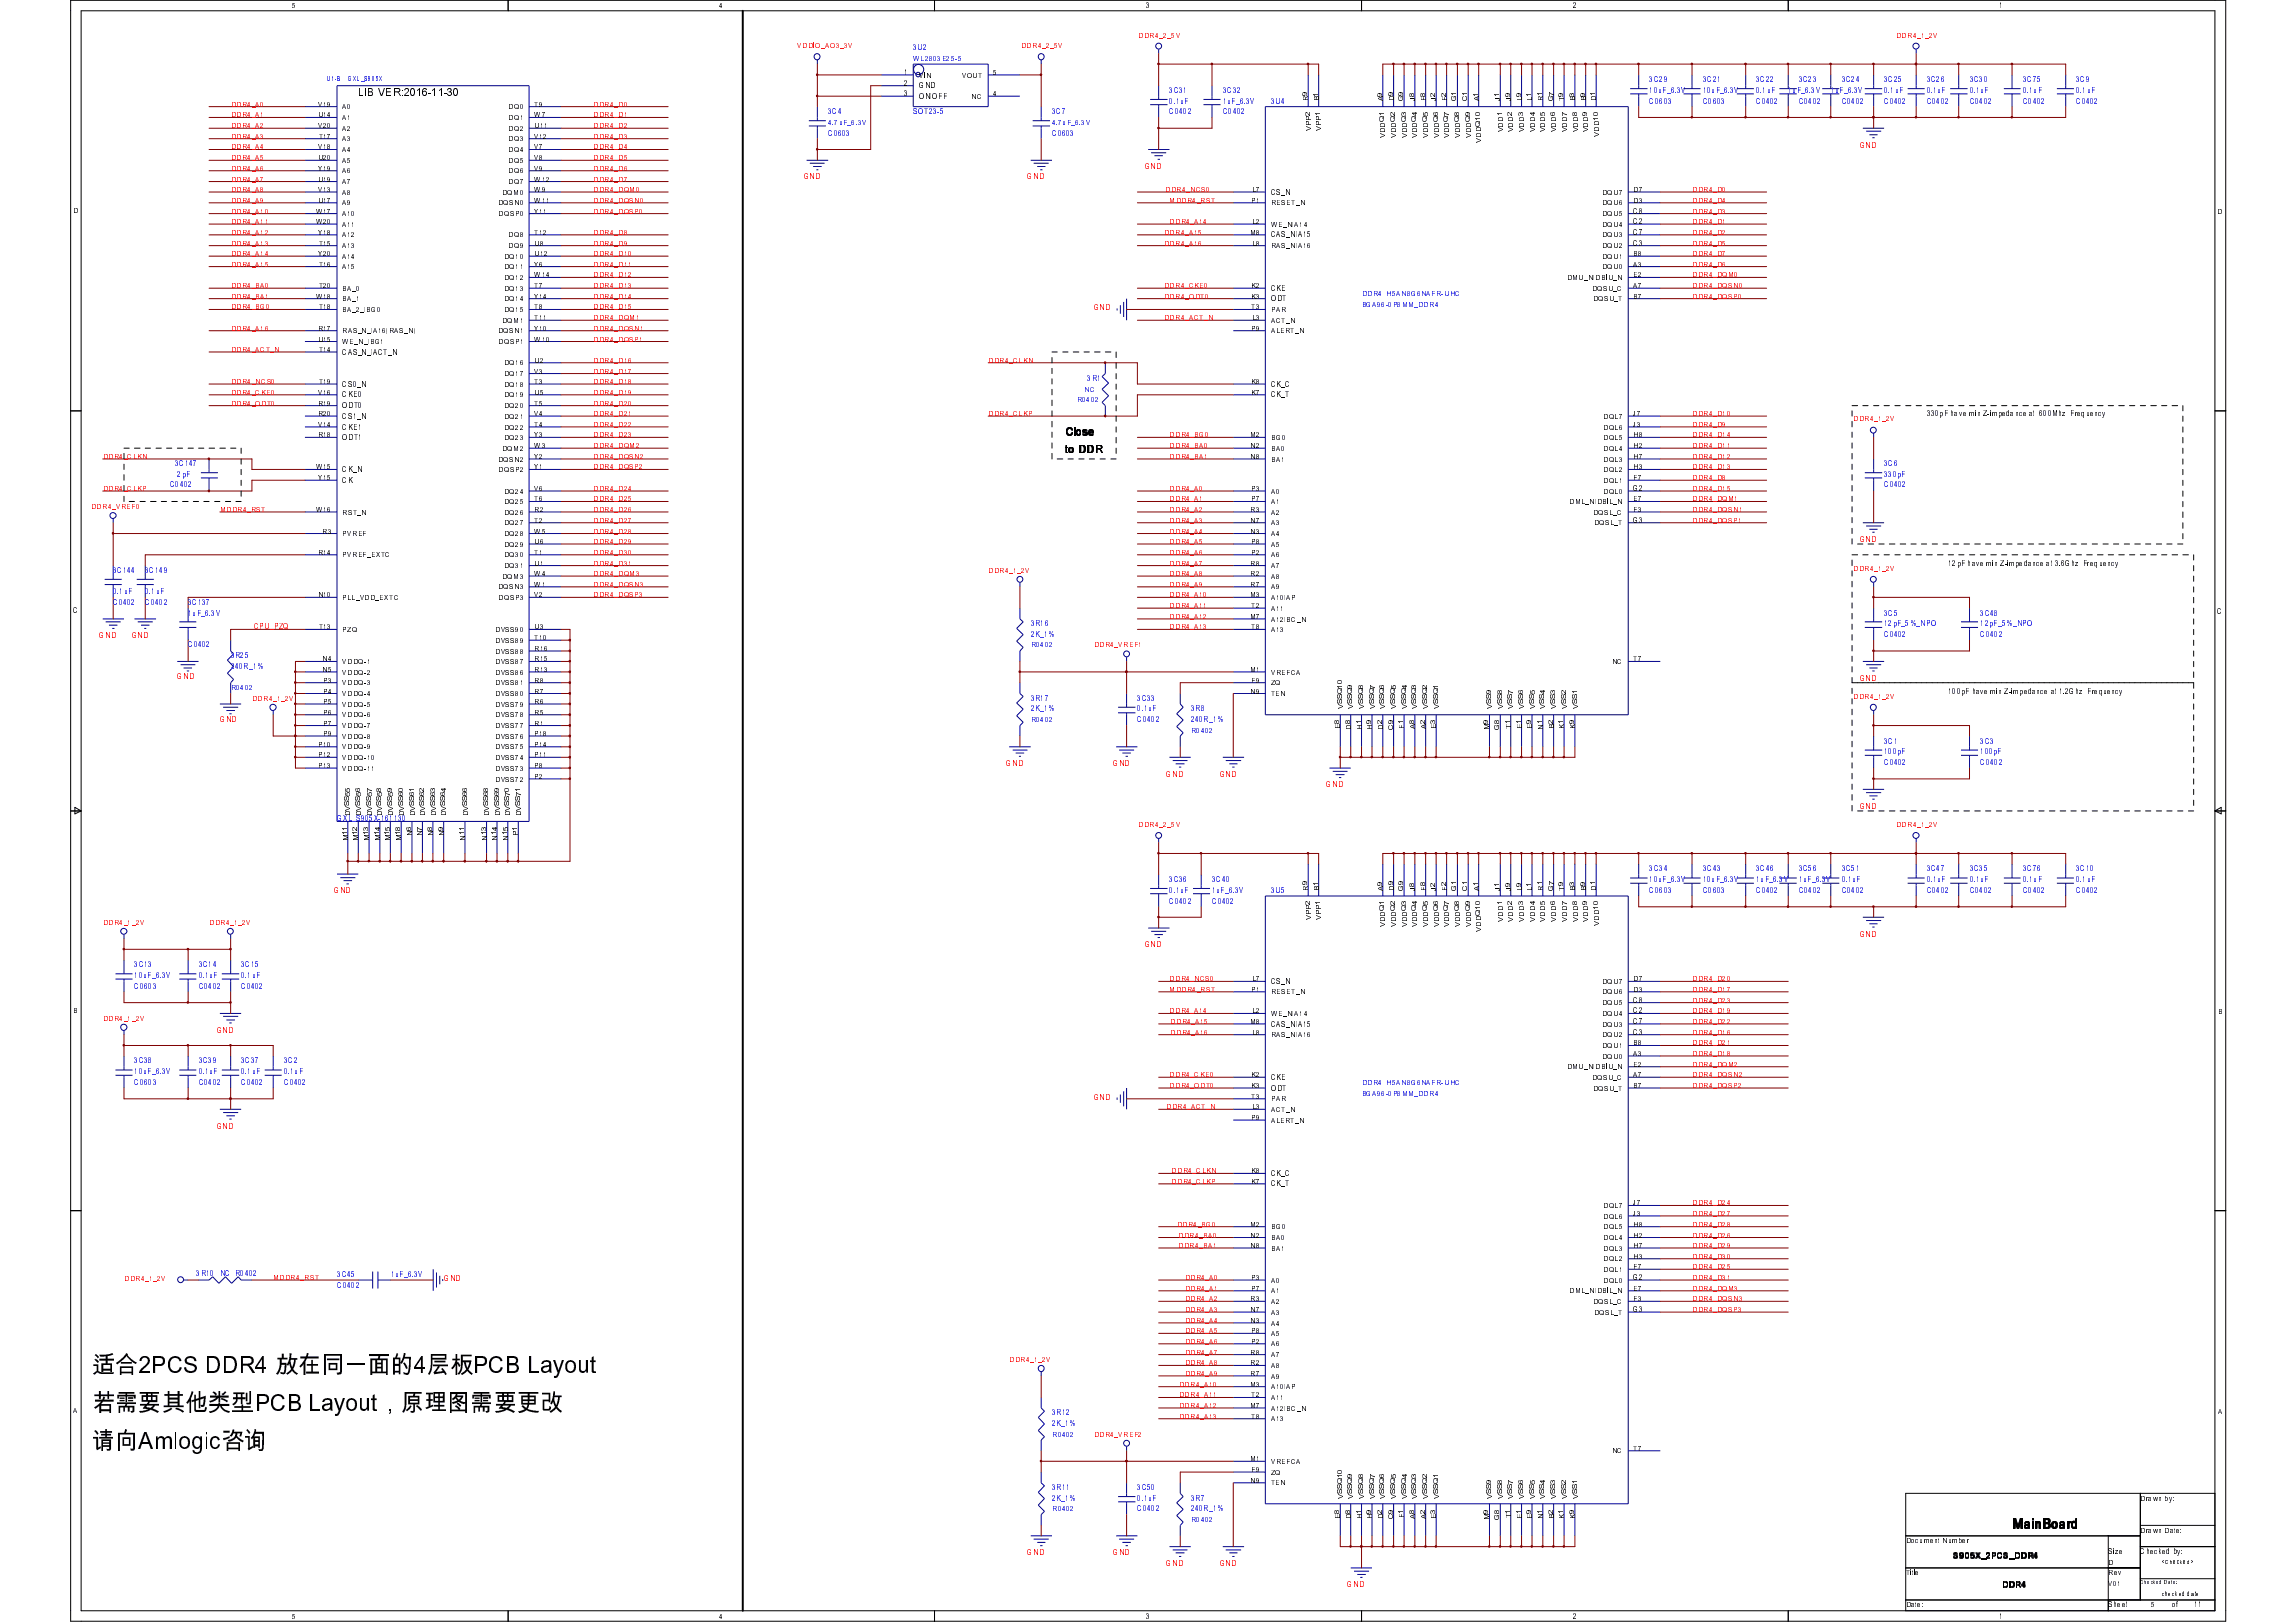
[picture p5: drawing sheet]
<svg xmlns="http://www.w3.org/2000/svg" width="297mm" height="210mm" viewBox="0 0 297 210" stroke-linecap="round" stroke-linejoin="round" font-family="sans-serif">
<defs><g id="words">
<g font-size="3">
<text x="11.9" y="177.7">适合2PCS DDR4 放在同一面的4层板PCB Layout</text>
<text x="11.9" y="182.6">若需要其他类型PCB Layout，原理图需要更改</text>
<text x="11.9" y="187.6">请向Amlogic咨询</text>
</g>
<text font-size="1.7" x="260.4" y="197.8">MainBoard</text>
<g font-size="1.4">
<text x="46.4" y="12.4">LIB VER:2016-11-30</text>
<text x="137.7" y="56.4">Close</text>
<text x="137.7" y="58.7">to DDR</text>
</g>
<g font-size="1.1">
<text x="252.8" y="201.7">S905X_2PCS_DDR4</text>
<text x="258.9" y="205.5">DDR4</text>
</g>
<g font-size="1">
<text x="37.8" y="1.1">5</text>
<text x="93" y="1.1">4</text>
<text x="148.2" y="1.1">3</text>
<text x="203.5" y="1.1">2</text>
<text x="258.7" y="1.1">1</text>
<text x="116.9" y="9.7">1</text>
<text x="116.9" y="11.1">2</text>
<text x="118.9" y="10">VIN</text>
<text x="118.9" y="11.4">GND</text>
<text x="124.4" y="10">VOUT</text>
<text x="128.5" y="9.7">5</text>
<text x="41.1" y="15.2">U14</text>
<text x="41.2" y="16.6">V20</text>
<text x="41.2" y="13.8">V19</text>
<text x="41.2" y="17.9">T17</text>
<text x="44.3" y="15.5">A1</text>
<text x="44.3" y="16.9">A2</text>
<text x="44.3" y="14.1">A0</text>
<text x="65.7" y="14.1">DQ0</text>
<text x="65.7" y="16.9">DQ2</text>
<text x="65.7" y="15.5">DQ1</text>
<text x="69.1" y="13.8">T9</text>
<text x="69.1" y="16.6">U11</text>
<text x="69.1" y="15.2">W7</text>
<text x="69.1" y="17.9">V12</text>
<text x="116.9" y="12.4">3</text>
<text x="118.9" y="12.8">ON/OFF</text>
<text x="125.7" y="12.8">NC</text>
<text x="128.5" y="12.4">4</text>
<text x="169.2" y="13.1">R</text>
<text x="169.2" y="12.4">9</text>
<text x="169.6" y="17">VV</text>
<text x="169.6" y="16.3">PP</text>
<text x="169.6" y="15.7">PP</text>
<text x="169.6" y="15.1">21</text>
<text x="170.6" y="13.1">B</text>
<text x="170.6" y="12.5">1</text>
<text x="178.9" y="13.1">A</text>
<text x="178.9" y="12.5">9</text>
<text x="179.2" y="17.9">VVVVVVVVVD</text>
<text x="179.2" y="17.3">DDDDDDDDDD</text>
<text x="179.2" y="16.6">DDDDDDDDDQ</text>
<text x="179.2" y="15.8">QQQQQQQQQ1</text>
<text x="179.2" y="15.1">1234</text>
<text x="180.3" y="13.1">D</text>
<text x="180.3" y="12.4">9</text>
<text x="181.6" y="13.1">G</text>
<text x="181.6" y="12.4">9</text>
<text x="183" y="13.1">J</text>
<text x="183" y="12.6">8</text>
<text x="184.4" y="13.1">F</text>
<text x="184.4" y="12.5">8</text>
<text x="184.8" y="15.1">567</text>
<text x="185.8" y="13.1">J</text>
<text x="185.8" y="12.6">2</text>
<text x="187.2" y="13.1">F</text>
<text x="187.2" y="12.5">2</text>
<text x="188.5" y="13.1">G</text>
<text x="188.5" y="12.4">1</text>
<text x="188.9" y="15.1">890</text>
<text x="189.9" y="13.1">C</text>
<text x="189.9" y="12.4">1</text>
<text x="191.3" y="13.1">A</text>
<text x="191.3" y="12.5">1</text>
<text x="194.1" y="13.1">J</text>
<text x="194.1" y="12.6">1</text>
<text x="194.4" y="17.1">VVVVVVVVVD</text>
<text x="194.4" y="16.5">DDDDDDDDDD</text>
<text x="194.4" y="15.8">DDDDDDDDD1</text>
<text x="194.4" y="15.1">1234</text>
<text x="195.4" y="13.1">J</text>
<text x="195.4" y="12.6">9</text>
<text x="196.8" y="13.1">L</text>
<text x="196.8" y="12.6">9</text>
<text x="198.2" y="13.1">L</text>
<text x="198.2" y="12.6">1</text>
<text x="199.6" y="13.1">R</text>
<text x="199.6" y="12.4">1</text>
<text x="199.9" y="15.1">5</text>
<text x="201" y="13.1">G</text>
<text x="201" y="12.4">7</text>
<text x="201.3" y="15.1">67</text>
<text x="202.4" y="13.1">T</text>
<text x="202.4" y="12.5">9</text>
<text x="203.7" y="13.1">B</text>
<text x="203.7" y="12.5">3</text>
<text x="204.1" y="15.1">890</text>
<text x="205.1" y="13.1">B</text>
<text x="205.1" y="12.5">9</text>
<text x="206.5" y="13.1">D</text>
<text x="206.5" y="12.4">1</text>
<text x="206.8" y="17.7">V</text>
<text x="41.1" y="20.7">U20</text>
<text x="41.1" y="23.5">U19</text>
<text x="41.2" y="22.1">Y19</text>
<text x="41.2" y="19.3">V18</text>
<text x="44.3" y="18.3">A3</text>
<text x="44.3" y="22.4">A6</text>
<text x="44.3" y="19.7">A4</text>
<text x="44.3" y="21.1">A5</text>
<text x="44.3" y="23.8">A7</text>
<text x="65.7" y="23.8">DQ7</text>
<text x="65.7" y="22.4">DQ6</text>
<text x="65.7" y="21.1">DQ5</text>
<text x="65.7" y="19.7">DQ4</text>
<text x="65.7" y="18.3">DQ3</text>
<text x="69.1" y="23.5">W12</text>
<text x="69.1" y="22.1">V9</text>
<text x="69.1" y="20.7">V8</text>
<text x="69.1" y="19.3">V7</text>
<text x="191.6" y="18.5">V</text>
<text x="9.4" y="27.6">D</text>
<text x="40.9" y="29">W20</text>
<text x="40.9" y="27.6">W17</text>
<text x="41.1" y="26.2">U17</text>
<text x="41.2" y="24.9">V13</text>
<text x="44.3" y="26.6">A9</text>
<text x="44.3" y="29.3">A11</text>
<text x="44.3" y="28">A10</text>
<text x="44.3" y="25.2">A8</text>
<text x="64.4" y="26.6">DQSN0</text>
<text x="64.5" y="28">DQSP0</text>
<text x="64.9" y="25.2">DQM0</text>
<text x="69.1" y="27.6">Y11</text>
<text x="69.1" y="24.9">W9</text>
<text x="69.1" y="26.2">W11</text>
<text x="161.8" y="26.2">P1</text>
<text x="161.9" y="29">L2</text>
<text x="161.9" y="24.8">L7</text>
<text x="164.4" y="29.3">WE_N/A14</text>
<text x="164.4" y="25.2">CS_N</text>
<text x="164.4" y="26.6">RESET_N</text>
<text x="207.2" y="26.6">DQU6</text>
<text x="207.2" y="25.2">DQU7</text>
<text x="207.2" y="28">DQU5</text>
<text x="207.2" y="29.3">DQU4</text>
<text x="211.3" y="26.2">D3</text>
<text x="211.3" y="24.8">D7</text>
<text x="211.3" y="27.6">C8</text>
<text x="211.3" y="29">C2</text>
<text x="286.8" y="27.7">D</text>
<text x="41.2" y="30.4">Y18</text>
<text x="41.2" y="33.1">Y20</text>
<text x="41.2" y="31.8">T15</text>
<text x="41.2" y="34.5">T16</text>
<text x="44.3" y="32.1">A13</text>
<text x="44.3" y="34.8">A15</text>
<text x="44.3" y="30.7">A12</text>
<text x="44.3" y="33.5">A14</text>
<text x="65.2" y="33.5">DQ10</text>
<text x="65.2" y="34.8">DQ11</text>
<text x="65.7" y="30.7">DQ8</text>
<text x="65.7" y="32.1">DQ9</text>
<text x="69.1" y="30.4">T12</text>
<text x="69.1" y="33.1">U12</text>
<text x="69.1" y="35.9">W14</text>
<text x="69.1" y="31.8">U8</text>
<text x="69.1" y="34.5">Y6</text>
<text x="161.7" y="30.4">M8</text>
<text x="161.9" y="31.8">L8</text>
<text x="164.4" y="30.7">CAS_N/A15</text>
<text x="164.4" y="32.1">RAS_N/A16</text>
<text x="207.2" y="32.1">DQU2</text>
<text x="207.2" y="33.5">DQU1</text>
<text x="207.2" y="34.8">DQU0</text>
<text x="207.2" y="30.7">DQU3</text>
<text x="211.3" y="31.8">C3</text>
<text x="211.3" y="33.1">B8</text>
<text x="211.3" y="34.5">A3</text>
<text x="211.3" y="30.4">C7</text>
<text x="211.3" y="35.9">E2</text>
<text x="40.9" y="38.7">W18</text>
<text x="41.2" y="40">T18</text>
<text x="41.2" y="37.3">T20</text>
<text x="44.3" y="40.4">BA_2_/BG0</text>
<text x="44.3" y="37.6">BA_0</text>
<text x="44.3" y="39">BA_1</text>
<text x="64.9" y="41.8">DQM1</text>
<text x="65.2" y="37.6">DQ13</text>
<text x="65.2" y="40.4">DQ15</text>
<text x="65.2" y="36.2">DQ12</text>
<text x="65.2" y="39">DQ14</text>
<text x="69.1" y="41.4">T11</text>
<text x="69.1" y="37.3">T7</text>
<text x="69.1" y="40">T8</text>
<text x="69.1" y="38.7">Y14</text>
<text x="161.8" y="38.7">K3</text>
<text x="161.8" y="37.3">K2</text>
<text x="161.9" y="40">T3</text>
<text x="161.9" y="41.4">L3</text>
<text x="164.4" y="39">ODT</text>
<text x="164.4" y="41.8">ACT_N</text>
<text x="164.4" y="40.4">PAR</text>
<text x="164.4" y="37.6">CKE</text>
<text x="202.7" y="36.2">DMU_N/DBIU_N</text>
<text x="205.9" y="37.6">DQSU_C</text>
<text x="206" y="39">DQSU_T</text>
<text x="211.3" y="38.7">B7</text>
<text x="211.3" y="37.3">A7</text>
<text x="41.1" y="42.8">R17</text>
<text x="41.1" y="44.2">U15</text>
<text x="41.2" y="45.6">T14</text>
<text x="44.3" y="43.1">RAS_N_/A16(RAS_N)</text>
<text x="44.3" y="45.9">CAS_N_/ACT_N</text>
<text x="44.3" y="44.5">WE_N_/BG1</text>
<text x="64.4" y="43.1">DQSN1</text>
<text x="64.5" y="44.5">DQSP1</text>
<text x="65.2" y="47.3">DQ16</text>
<text x="69.1" y="42.8">Y10</text>
<text x="69.1" y="44.2">W10</text>
<text x="69.1" y="46.9">U2</text>
<text x="161.8" y="42.8">P9</text>
<text x="164.4" y="43.1">ALERT_N</text>
<text x="41.1" y="52.5">R19</text>
<text x="41.1" y="53.8">R20</text>
<text x="41.2" y="51.1">V16</text>
<text x="41.2" y="49.7">T19</text>
<text x="44.3" y="52.8">ODT0</text>
<text x="44.3" y="50">CS0_N</text>
<text x="44.3" y="51.4">CKE0</text>
<text x="65.2" y="50">DQ18</text>
<text x="65.2" y="52.8">DQ20</text>
<text x="65.2" y="48.7">DQ17</text>
<text x="65.2" y="51.4">DQ19</text>
<text x="69.1" y="49.7">T3</text>
<text x="69.1" y="52.5">T5</text>
<text x="69.1" y="48.3">V3</text>
<text x="69.1" y="51.1">U5</text>
<text x="69.1" y="53.8">V4</text>
<text x="161.8" y="51.1">K7</text>
<text x="161.8" y="49.7">K8</text>
<text x="164.4" y="51.4">CK_T</text>
<text x="164.4" y="50">CK_C</text>
<text x="211.3" y="53.8">J7</text>
<text x="249.3" y="53.8">330pF have min Z-impedance at 600Mhz Frequency</text>
<text x="41.1" y="56.6">R18</text>
<text x="41.2" y="55.2">V14</text>
<text x="44.3" y="56.9">ODT1</text>
<text x="44.3" y="54.2">CS1_N</text>
<text x="44.3" y="55.6">CKE1</text>
<text x="64.4" y="59.7">DQSN2</text>
<text x="64.9" y="58.3">DQM2</text>
<text x="65.2" y="55.6">DQ22</text>
<text x="65.2" y="56.9">DQ23</text>
<text x="65.2" y="54.2">DQ21</text>
<text x="69.1" y="55.2">T4</text>
<text x="69.1" y="58">W3</text>
<text x="69.1" y="56.6">Y3</text>
<text x="69.1" y="59.4">Y2</text>
<text x="161.7" y="56.6">M2</text>
<text x="161.8" y="58">N2</text>
<text x="161.8" y="59.4">N8</text>
<text x="164.4" y="58.3">BA0</text>
<text x="164.4" y="56.9">BG0</text>
<text x="164.4" y="59.7">BA1</text>
<text x="207.4" y="55.6">DQL6</text>
<text x="207.4" y="54.2">DQL7</text>
<text x="207.4" y="56.9">DQL5</text>
<text x="207.4" y="59.7">DQL3</text>
<text x="207.4" y="58.3">DQL4</text>
<text x="211.3" y="55.2">J3</text>
<text x="211.3" y="56.6">H8</text>
<text x="211.3" y="59.4">H7</text>
<text x="211.3" y="58">H2</text>
<text x="40.9" y="60.7">W15</text>
<text x="41.2" y="62.1">Y15</text>
<text x="44.3" y="62.5">CK</text>
<text x="44.3" y="61.1">CK_N</text>
<text x="64.5" y="61.1">DQSP2</text>
<text x="65.2" y="65.2">DQ25</text>
<text x="65.2" y="63.9">DQ24</text>
<text x="69.1" y="64.9">T6</text>
<text x="69.1" y="60.7">Y1</text>
<text x="69.1" y="63.5">V6</text>
<text x="161.8" y="64.9">P7</text>
<text x="161.8" y="63.5">P3</text>
<text x="164.4" y="65.2">A1</text>
<text x="164.4" y="63.9">A0</text>
<text x="203" y="65.2">DML_N/DBIL_N</text>
<text x="207.4" y="62.5">DQL1</text>
<text x="207.4" y="61.1">DQL2</text>
<text x="207.4" y="63.9">DQL0</text>
<text x="211.3" y="64.9">E7</text>
<text x="211.3" y="62.1">F7</text>
<text x="211.3" y="60.7">H3</text>
<text x="211.3" y="63.5">G2</text>
<text x="40.9" y="66.3">W16</text>
<text x="41.1" y="71.8">R14</text>
<text x="41.7" y="69">R3</text>
<text x="44.3" y="69.4">PVREF</text>
<text x="44.3" y="66.6">RST_N</text>
<text x="65.2" y="66.6">DQ26</text>
<text x="65.2" y="68">DQ27</text>
<text x="65.2" y="69.4">DQ28</text>
<text x="65.2" y="70.7">DQ29</text>
<text x="69.1" y="66.3">R2</text>
<text x="69.1" y="71.8">T1</text>
<text x="69.1" y="67.6">T2</text>
<text x="69.1" y="69">W5</text>
<text x="69.1" y="70.4">U6</text>
<text x="161.8" y="69">N3</text>
<text x="161.8" y="67.6">N7</text>
<text x="161.8" y="66.3">R3</text>
<text x="161.8" y="70.4">P8</text>
<text x="161.8" y="71.8">P2</text>
<text x="164.4" y="69.4">A4</text>
<text x="164.4" y="68">A3</text>
<text x="164.4" y="70.7">A5</text>
<text x="164.4" y="66.6">A2</text>
<text x="206.1" y="66.6">DQSL_C</text>
<text x="206.2" y="68">DQSL_T</text>
<text x="211.3" y="67.6">G3</text>
<text x="211.3" y="66.3">F3</text>
<text x="41.1" y="77.3">N10</text>
<text x="44.3" y="77.6">PLL_VDD_EXTC</text>
<text x="44.3" y="72.1">PVREF_EXTC</text>
<text x="64.4" y="76.3">DQSN3</text>
<text x="64.5" y="77.6">DQSP3</text>
<text x="64.9" y="74.9">DQM3</text>
<text x="65.2" y="72.1">DQ30</text>
<text x="65.2" y="73.5">DQ31</text>
<text x="69.1" y="73.2">U1</text>
<text x="69.1" y="74.5">W4</text>
<text x="69.1" y="75.9">W1</text>
<text x="69.1" y="77.3">V2</text>
<text x="161.7" y="77.3">M3</text>
<text x="161.8" y="75.9">R7</text>
<text x="161.8" y="73.2">R8</text>
<text x="161.8" y="74.5">R2</text>
<text x="164.4" y="76.3">A9</text>
<text x="164.4" y="72.1">A6</text>
<text x="164.4" y="73.5">A7</text>
<text x="164.4" y="74.9">A8</text>
<text x="164.4" y="77.6">A10/AP</text>
<text x="252" y="73.2">12pF have min Z-impedance at 3.6Ghz Frequency</text>
<text x="9.4" y="79.3">C</text>
<text x="41.2" y="81.4">T13</text>
<text x="44.3" y="81.8">PZQ</text>
<text x="64" y="81.8">DVSS90</text>
<text x="64" y="83.2">DVSS89</text>
<text x="69.1" y="81.4">U3</text>
<text x="69.1" y="82.8">T10</text>
<text x="161.7" y="80.1">M7</text>
<text x="161.9" y="78.7">T2</text>
<text x="161.9" y="81.4">T8</text>
<text x="164.4" y="79">A11</text>
<text x="164.4" y="81.8">A13</text>
<text x="164.4" y="80.4">A12/BC_N</text>
<text x="286.8" y="79.5">C</text>
<text x="41.7" y="85.6">N4</text>
<text x="41.7" y="87">N5</text>
<text x="41.7" y="88.4">P3</text>
<text x="41.7" y="89.7">P4</text>
<text x="44.3" y="85.9">VDDQ-1</text>
<text x="44.3" y="87.3">VDDQ-2</text>
<text x="44.3" y="88.7">VDDQ-3</text>
<text x="64" y="85.9">DVSS87</text>
<text x="64" y="87.3">DVSS86</text>
<text x="64" y="84.6">DVSS88</text>
<text x="64" y="88.7">DVSS81</text>
<text x="69.1" y="85.6">R15</text>
<text x="69.1" y="87">R13</text>
<text x="69.1" y="84.2">R16</text>
<text x="69.1" y="88.4">R8</text>
<text x="69.1" y="89.7">R7</text>
<text x="161.7" y="87">M1</text>
<text x="161.8" y="89.7">N9</text>
<text x="161.9" y="88.4">F9</text>
<text x="164.4" y="87.3">VREFCA</text>
<text x="164.4" y="88.7">ZQ</text>
<text x="173.7" y="89.9">QQQQQQQQQQ</text>
<text x="173.7" y="89.1">1987</text>
<text x="173.7" y="88.6">0</text>
<text x="179.2" y="89.1">654</text>
<text x="183.4" y="89.1">321</text>
<text x="193" y="89.9">987</text>
<text x="197.2" y="89.9">65</text>
<text x="199.9" y="89.9">4</text>
<text x="201.3" y="89.9">321</text>
<text x="208.5" y="85.9">NC</text>
<text x="211.3" y="85.6">T7</text>
<text x="252" y="89.7">100pF have min Z-impedance at 1.2Ghz Frequency</text>
<text x="41.7" y="91.1">P5</text>
<text x="41.7" y="92.5">P6</text>
<text x="41.7" y="93.9">P7</text>
<text x="41.7" y="95.3">P9</text>
<text x="44.3" y="91.4">VDDQ-5</text>
<text x="44.3" y="90.1">VDDQ-4</text>
<text x="44.3" y="92.8">VDDQ-6</text>
<text x="44.3" y="94.2">VDDQ-7</text>
<text x="44.3" y="95.6">VDDQ-8</text>
<text x="64" y="90.1">DVSS80</text>
<text x="64" y="91.4">DVSS79</text>
<text x="64" y="92.8">DVSS78</text>
<text x="64" y="94.2">DVSS77</text>
<text x="64" y="95.6">DVSS76</text>
<text x="69.1" y="91.1">R6</text>
<text x="69.1" y="92.5">R5</text>
<text x="69.1" y="93.9">R1</text>
<text x="69.1" y="95.3">P18</text>
<text x="164.4" y="90.1">TEN</text>
<text x="173.4" y="94.4">E</text>
<text x="173.4" y="93.7">8</text>
<text x="173.7" y="91.8">VVVVVVVVVV</text>
<text x="173.7" y="91.1">SSSSSSSSSS</text>
<text x="173.7" y="90.5">SSSSSSSSSS</text>
<text x="174.7" y="94.4">D</text>
<text x="174.7" y="93.7">8</text>
<text x="176.1" y="94.4">H</text>
<text x="176.1" y="93.7">1</text>
<text x="177.5" y="94.4">H</text>
<text x="177.5" y="93.7">9</text>
<text x="178.9" y="94.4">D</text>
<text x="178.9" y="93.7">2</text>
<text x="180.3" y="94.4">C</text>
<text x="180.3" y="93.7">9</text>
<text x="181.6" y="94.3">F</text>
<text x="181.6" y="93.7">1</text>
<text x="183" y="94.4">A</text>
<text x="183" y="93.7">8</text>
<text x="184.4" y="94.4">A</text>
<text x="184.4" y="93.7">2</text>
<text x="185.8" y="94.4">E</text>
<text x="185.8" y="93.7">3</text>
<text x="192.7" y="94.5">M</text>
<text x="192.7" y="93.7">9</text>
<text x="193" y="91.8">VVVVVVVVV</text>
<text x="193" y="91.1">SSSSSSSSS</text>
<text x="193" y="90.5">SSSSSSSSS</text>
<text x="194.1" y="94.5">G</text>
<text x="194.1" y="93.7">8</text>
<text x="195.4" y="94.3">T</text>
<text x="195.4" y="93.7">1</text>
<text x="196.8" y="94.4">E</text>
<text x="196.8" y="93.7">1</text>
<text x="198.2" y="94.4">E</text>
<text x="198.2" y="93.7">9</text>
<text x="199.6" y="94.4">N</text>
<text x="199.6" y="93.7">1</text>
<text x="201" y="94.4">B</text>
<text x="201" y="93.7">2</text>
<text x="202.4" y="94.4">K</text>
<text x="202.4" y="93.7">1</text>
<text x="203.7" y="94.4">K</text>
<text x="203.7" y="93.7">9</text>
<text x="41.2" y="96.6">P10</text>
<text x="41.2" y="98">P12</text>
<text x="41.2" y="99.4">P13</text>
<text x="44.3" y="97">VDDQ-9</text>
<text x="44.3" y="98.3">VDDQ-10</text>
<text x="44.3" y="99.7">VDDQ-11</text>
<text x="64" y="98.3">DVSS74</text>
<text x="64" y="99.7">DVSS73</text>
<text x="64" y="101.1">DVSS72</text>
<text x="64" y="97">DVSS75</text>
<text x="69.1" y="98">P11</text>
<text x="69.1" y="99.4">P8</text>
<text x="69.1" y="100.8">P2</text>
<text x="69.1" y="96.6">P14</text>
<text x="45" y="107.5">1</text>
<text x="45.3" y="105.6">DDDDDDDDDD</text>
<text x="45.3" y="104.9">VVVVVVVVVV</text>
<text x="45.3" y="104.3">SSSSSSSSSS</text>
<text x="45.3" y="103.6">SSSSSSSSSS</text>
<text x="45.3" y="103">55</text>
<text x="45.3" y="102.4">567</text>
<text x="46.4" y="107.5">2</text>
<text x="47.7" y="107.5">3</text>
<text x="48.1" y="103">5</text>
<text x="49.1" y="107.5">4</text>
<text x="49.5" y="103">55</text>
<text x="49.5" y="102.4">8901234</text>
<text x="50.5" y="107.5">5</text>
<text x="51.9" y="107.5">8</text>
<text x="52.2" y="103">66666</text>
<text x="53.3" y="107.5">6</text>
<text x="54.6" y="107.5">7</text>
<text x="56" y="107.5">8</text>
<text x="57.4" y="107.5">9</text>
<text x="60.2" y="107.5">1</text>
<text x="60.5" y="105.6">D</text>
<text x="60.5" y="104.9">V</text>
<text x="60.5" y="104.3">S</text>
<text x="60.5" y="103.6">S</text>
<text x="60.5" y="103">6</text>
<text x="60.5" y="102.4">6</text>
<text x="62.9" y="107.5">3</text>
<text x="63.3" y="105.6">DDDD</text>
<text x="63.3" y="104.9">VVVV</text>
<text x="63.3" y="104.3">SSSS</text>
<text x="63.3" y="103.6">SSSS</text>
<text x="63.3" y="103">6677</text>
<text x="63.3" y="102.4">8901</text>
<text x="64.3" y="107.5">4</text>
<text x="65.7" y="107.5">5</text>
<text x="67.1" y="107.5">1</text>
<text x="45" y="108.9">M</text>
<text x="45" y="108.1">1</text>
<text x="46.4" y="108.9">M</text>
<text x="46.4" y="108.1">1</text>
<text x="47.7" y="108.9">M</text>
<text x="47.7" y="108.1">1</text>
<text x="49.1" y="108.9">M</text>
<text x="49.1" y="108.1">1</text>
<text x="50.5" y="108.9">M</text>
<text x="50.5" y="108.1">1</text>
<text x="51.9" y="108.9">M</text>
<text x="51.9" y="108.1">1</text>
<text x="53.3" y="108.2">N</text>
<text x="54.6" y="108.2">N</text>
<text x="56" y="108.2">N</text>
<text x="57.4" y="108.2">N</text>
<text x="60.2" y="108.8">N</text>
<text x="60.2" y="108.1">1</text>
<text x="62.9" y="108.8">N</text>
<text x="62.9" y="108.1">1</text>
<text x="64.3" y="108.8">N</text>
<text x="64.3" y="108.1">1</text>
<text x="65.7" y="108.8">N</text>
<text x="65.7" y="108.1">1</text>
<text x="67.1" y="108.2">P</text>
<text x="169.2" y="115.3">R</text>
<text x="169.2" y="114.6">9</text>
<text x="169.6" y="119.1">VV</text>
<text x="169.6" y="118.4">PP</text>
<text x="169.6" y="117.8">PP</text>
<text x="169.6" y="117.2">21</text>
<text x="170.6" y="115.3">B</text>
<text x="170.6" y="114.6">1</text>
<text x="178.9" y="115.3">A</text>
<text x="178.9" y="114.6">9</text>
<text x="179.2" y="119.4">DDDDDDDDDD</text>
<text x="179.2" y="118.7">DDDDDDDDDQ</text>
<text x="179.2" y="117.9">QQQQQQQQQ1</text>
<text x="179.2" y="117.2">1234</text>
<text x="180.3" y="115.3">D</text>
<text x="180.3" y="114.6">9</text>
<text x="181.6" y="115.3">G</text>
<text x="181.6" y="114.5">9</text>
<text x="183" y="115.3">J</text>
<text x="183" y="114.8">8</text>
<text x="184.4" y="115.3">F</text>
<text x="184.4" y="114.7">8</text>
<text x="184.8" y="117.2">567</text>
<text x="185.8" y="115.3">J</text>
<text x="185.8" y="114.8">2</text>
<text x="187.2" y="115.3">F</text>
<text x="187.2" y="114.7">2</text>
<text x="188.5" y="115.3">G</text>
<text x="188.5" y="114.5">1</text>
<text x="188.9" y="117.2">890</text>
<text x="189.9" y="115.3">C</text>
<text x="189.9" y="114.6">1</text>
<text x="191.3" y="115.3">A</text>
<text x="191.3" y="114.6">1</text>
<text x="194.1" y="115.3">J</text>
<text x="194.1" y="114.8">1</text>
<text x="194.4" y="119.3">VVVVVVVVVD</text>
<text x="194.4" y="118.6">DDDDDDDDDD</text>
<text x="194.4" y="117.9">DDDDDDDDD1</text>
<text x="194.4" y="117.2">1234</text>
<text x="195.4" y="115.3">J</text>
<text x="195.4" y="114.8">9</text>
<text x="196.8" y="115.3">L</text>
<text x="196.8" y="114.7">9</text>
<text x="198.2" y="115.3">L</text>
<text x="198.2" y="114.7">1</text>
<text x="199.6" y="115.3">R</text>
<text x="199.6" y="114.6">1</text>
<text x="199.9" y="117.2">5</text>
<text x="201" y="115.3">G</text>
<text x="201" y="114.5">7</text>
<text x="201.3" y="117.2">67</text>
<text x="202.4" y="115.3">T</text>
<text x="202.4" y="114.7">9</text>
<text x="203.7" y="115.3">B</text>
<text x="203.7" y="114.6">3</text>
<text x="204.1" y="117.2">890</text>
<text x="205.1" y="115.3">B</text>
<text x="205.1" y="114.6">9</text>
<text x="206.5" y="115.3">D</text>
<text x="206.5" y="114.6">1</text>
<text x="206.8" y="119.8">V</text>
<text x="179.2" y="120">VVVVVVVVVD</text>
<text x="191.6" y="120.6">V</text>
<text x="9.5" y="131.1">B</text>
<text x="161.8" y="128.4">P1</text>
<text x="161.9" y="131.1">L2</text>
<text x="161.9" y="127">L7</text>
<text x="164.4" y="131.5">WE_N/A14</text>
<text x="164.4" y="127.3">CS_N</text>
<text x="164.4" y="128.7">RESET_N</text>
<text x="207.2" y="128.7">DQU6</text>
<text x="207.2" y="127.3">DQU7</text>
<text x="207.2" y="130.1">DQU5</text>
<text x="207.2" y="131.5">DQU4</text>
<text x="211.3" y="128.4">D3</text>
<text x="211.3" y="127">D7</text>
<text x="211.3" y="129.8">C8</text>
<text x="211.3" y="131.1">C2</text>
<text x="286.9" y="131.2">B</text>
<text x="161.7" y="132.5">M8</text>
<text x="161.9" y="133.9">L8</text>
<text x="164.4" y="132.8">CAS_N/A15</text>
<text x="164.4" y="134.2">RAS_N/A16</text>
<text x="207.2" y="134.2">DQU2</text>
<text x="207.2" y="135.6">DQU1</text>
<text x="207.2" y="137">DQU0</text>
<text x="207.2" y="132.8">DQU3</text>
<text x="211.3" y="133.9">C3</text>
<text x="211.3" y="135.3">B8</text>
<text x="211.3" y="136.7">A3</text>
<text x="211.3" y="132.5">C7</text>
<text x="161.8" y="140.8">K3</text>
<text x="161.8" y="139.4">K2</text>
<text x="161.9" y="142.2">T3</text>
<text x="161.9" y="143.6">L3</text>
<text x="164.4" y="141.1">ODT</text>
<text x="164.4" y="143.9">ACT_N</text>
<text x="164.4" y="142.5">PAR</text>
<text x="164.4" y="139.7">CKE</text>
<text x="202.7" y="138.4">DMU_N/DBIU_N</text>
<text x="205.9" y="139.7">DQSU_C</text>
<text x="206" y="141.1">DQSU_T</text>
<text x="211.3" y="140.8">B7</text>
<text x="211.3" y="139.4">A7</text>
<text x="211.3" y="138">E2</text>
<text x="161.8" y="144.9">P9</text>
<text x="164.4" y="145.3">ALERT_N</text>
<text x="161.8" y="153.2">K7</text>
<text x="161.8" y="151.8">K8</text>
<text x="164.4" y="153.5">CK_T</text>
<text x="164.4" y="152.2">CK_C</text>
<text x="211.3" y="156">J7</text>
<text x="161.7" y="158.7">M2</text>
<text x="161.8" y="160.1">N2</text>
<text x="161.8" y="161.5">N8</text>
<text x="164.4" y="160.5">BA0</text>
<text x="164.4" y="159.1">BG0</text>
<text x="164.4" y="161.8">BA1</text>
<text x="207.4" y="157.7">DQL6</text>
<text x="207.4" y="156.3">DQL7</text>
<text x="207.4" y="159.1">DQL5</text>
<text x="207.4" y="161.8">DQL3</text>
<text x="207.4" y="160.5">DQL4</text>
<text x="211.3" y="157.4">J3</text>
<text x="211.3" y="158.7">H8</text>
<text x="211.3" y="161.5">H7</text>
<text x="211.3" y="160.1">H2</text>
<text x="161.8" y="167">P7</text>
<text x="161.8" y="165.7">P3</text>
<text x="164.4" y="167.4">A1</text>
<text x="164.4" y="166">A0</text>
<text x="203" y="167.4">DML_N/DBIL_N</text>
<text x="207.4" y="164.6">DQL1</text>
<text x="207.4" y="163.2">DQL2</text>
<text x="207.4" y="166">DQL0</text>
<text x="211.3" y="167">E7</text>
<text x="211.3" y="164.3">F7</text>
<text x="211.3" y="162.9">H3</text>
<text x="211.3" y="165.7">G2</text>
<text x="161.8" y="171.2">N3</text>
<text x="161.8" y="169.8">N7</text>
<text x="161.8" y="168.4">R3</text>
<text x="161.8" y="172.6">P8</text>
<text x="161.8" y="173.9">P2</text>
<text x="164.4" y="171.5">A4</text>
<text x="164.4" y="170.1">A3</text>
<text x="164.4" y="172.9">A5</text>
<text x="164.4" y="168.7">A2</text>
<text x="206.1" y="168.7">DQSL_C</text>
<text x="206.2" y="170.1">DQSL_T</text>
<text x="211.3" y="169.8">G3</text>
<text x="211.3" y="168.4">F3</text>
<text x="161.7" y="179.5">M3</text>
<text x="161.8" y="178.1">R7</text>
<text x="161.8" y="175.3">R8</text>
<text x="161.8" y="176.7">R2</text>
<text x="164.4" y="178.4">A9</text>
<text x="164.4" y="174.2">A6</text>
<text x="164.4" y="175.6">A7</text>
<text x="164.4" y="177">A8</text>
<text x="164.4" y="179.8">A10/AP</text>
<text x="9.5" y="182.8">A</text>
<text x="161.7" y="182.2">M7</text>
<text x="161.9" y="180.8">T2</text>
<text x="161.9" y="183.6">T8</text>
<text x="164.4" y="181.2">A11</text>
<text x="164.4" y="183.9">A13</text>
<text x="164.4" y="182.5">A12/BC_N</text>
<text x="286.9" y="183">A</text>
<text x="161.7" y="189.1">M1</text>
<text x="161.8" y="191.9">N9</text>
<text x="161.9" y="190.5">F9</text>
<text x="164.4" y="189.4">VREFCA</text>
<text x="164.4" y="190.8">ZQ</text>
<text x="173.7" y="191.3">1987</text>
<text x="173.7" y="190.7">0</text>
<text x="179.2" y="191.3">654</text>
<text x="183.4" y="191.3">321</text>
<text x="208.5" y="188.1">NC</text>
<text x="211.3" y="187.7">T7</text>
<text x="164.4" y="192.2">TEN</text>
<text x="173.4" y="196.5">E</text>
<text x="173.4" y="195.9">8</text>
<text x="173.7" y="193.9">VVVVVVVVVV</text>
<text x="173.7" y="193.3">SSSSSSSSSS</text>
<text x="173.7" y="192.7">SSSSSSSSSS</text>
<text x="173.7" y="192">QQQQQQQQQQ</text>
<text x="174.7" y="196.6">D</text>
<text x="174.7" y="195.9">8</text>
<text x="176.1" y="196.6">H</text>
<text x="176.1" y="195.9">1</text>
<text x="177.5" y="196.6">H</text>
<text x="177.5" y="195.9">9</text>
<text x="178.9" y="196.6">D</text>
<text x="178.9" y="195.9">2</text>
<text x="180.3" y="196.6">C</text>
<text x="180.3" y="195.9">9</text>
<text x="181.6" y="196.5">F</text>
<text x="181.6" y="195.9">1</text>
<text x="183" y="196.5">A</text>
<text x="183" y="195.9">8</text>
<text x="184.4" y="196.5">A</text>
<text x="184.4" y="195.9">2</text>
<text x="185.8" y="196.5">E</text>
<text x="185.8" y="195.9">3</text>
<text x="192.7" y="196.7">M</text>
<text x="192.7" y="195.9">9</text>
<text x="193" y="193.9">VVVVVVVVV</text>
<text x="193" y="193.3">SSSSSSSSS</text>
<text x="193" y="192.7">SSSSSSSSS</text>
<text x="193" y="192">987</text>
<text x="194.1" y="196.6">G</text>
<text x="194.1" y="195.9">8</text>
<text x="195.4" y="196.5">T</text>
<text x="195.4" y="195.9">1</text>
<text x="196.8" y="196.5">E</text>
<text x="196.8" y="195.9">1</text>
<text x="197.2" y="192">65</text>
<text x="198.2" y="196.5">E</text>
<text x="198.2" y="195.9">9</text>
<text x="199.6" y="196.6">N</text>
<text x="199.6" y="195.9">1</text>
<text x="199.9" y="192">4</text>
<text x="201" y="196.5">B</text>
<text x="201" y="195.9">2</text>
<text x="201.3" y="192">321</text>
<text x="202.4" y="196.5">K</text>
<text x="202.4" y="195.9">1</text>
<text x="203.7" y="196.5">K</text>
<text x="203.7" y="195.9">9</text>
<text x="276.9" y="194.2">Drawn by:</text>
<text x="246.5" y="203.9">Title</text>
<text x="246.5" y="199.7">Document Number</text>
<text x="272.8" y="201.1">Size</text>
<text x="272.8" y="203.9">Rev</text>
<text x="272.8" y="202.5">D</text>
<text x="276.9" y="201.1">Checked by:</text>
<text x="276.9" y="198.4">Drawn Date:</text>
<text x="37.8" y="209.5">5</text>
<text x="93" y="209.5">4</text>
<text x="148.2" y="209.5">3</text>
<text x="203.5" y="209.5">2</text>
<text x="246.5" y="208">Date:</text>
<text x="258.7" y="209.5">1</text>
<text x="272.8" y="208">Sheet</text>
<text x="272.8" y="205.3">V01</text>
<text x="278.3" y="208">5</text>
<text x="281" y="208">of</text>
<text x="283.8" y="208">11</text>
</g>
<g font-size="1" fill="#f00">
<text x="147.3" y="4.9">DDR4_2_5V</text>
<text x="245.3" y="4.9">DDR4_1_2V</text>
<text x="103.1" y="6.3">VDDIO_AO3_3V</text>
<text x="132.1" y="6.3">DDR4_2_5V</text>
<text x="29.8" y="17.9">DDR4_A3</text>
<text x="29.8" y="16.6">DDR4_A2</text>
<text x="29.8" y="15.2">DDR4_A1</text>
<text x="29.8" y="13.8">DDR4_A0</text>
<text x="76.7" y="15.2">DDR4_D1</text>
<text x="76.7" y="13.8">DDR4_D0</text>
<text x="76.7" y="17.9">DDR4_D3</text>
<text x="76.7" y="16.6">DDR4_D2</text>
<text x="29.8" y="20.7">DDR4_A5</text>
<text x="29.8" y="19.3">DDR4_A4</text>
<text x="29.8" y="23.5">DDR4_A7</text>
<text x="29.8" y="22.1">DDR4_A6</text>
<text x="76.7" y="22.1">DDR4_D6</text>
<text x="76.7" y="19.3">DDR4_D4</text>
<text x="76.7" y="20.7">DDR4_D5</text>
<text x="76.7" y="23.5">DDR4_D7</text>
<text x="104" y="23.2">GND</text>
<text x="132.9" y="23.2">GND</text>
<text x="148.1" y="21.8">GND</text>
<text x="240.6" y="19.1">GND</text>
<text x="29.8" y="29">DDR4_A11</text>
<text x="29.8" y="27.6">DDR4_A10</text>
<text x="29.8" y="26.2">DDR4_A9</text>
<text x="29.8" y="24.8">DDR4_A8</text>
<text x="76.7" y="24.8">DDR4_DQM0</text>
<text x="76.7" y="27.6">DDR4_DQSP0</text>
<text x="76.7" y="26.2">DDR4_DQSN0</text>
<text x="150.7" y="24.8">DDR4_NCS0</text>
<text x="151.3" y="29">DDR4_A14</text>
<text x="151.3" y="26.2">MDDR4_RST</text>
<text x="218.9" y="24.8">DDR4_D0</text>
<text x="218.9" y="27.6">DDR4_D3</text>
<text x="218.9" y="26.2">DDR4_D4</text>
<text x="218.9" y="29">DDR4_D1</text>
<text x="29.8" y="30.4">DDR4_A12</text>
<text x="29.8" y="31.8">DDR4_A13</text>
<text x="29.8" y="34.5">DDR4_A15</text>
<text x="29.8" y="33.1">DDR4_A14</text>
<text x="76.7" y="31.8">DDR4_D9</text>
<text x="76.7" y="34.5">DDR4_D11</text>
<text x="76.7" y="33.1">DDR4_D10</text>
<text x="76.7" y="30.4">DDR4_D8</text>
<text x="76.7" y="35.9">DDR4_D12</text>
<text x="150.6" y="31.8">DDR4_A16</text>
<text x="150.6" y="30.4">DDR4_A15</text>
<text x="218.9" y="31.8">DDR4_D5</text>
<text x="218.9" y="30.4">DDR4_D2</text>
<text x="218.9" y="33.1">DDR4_D7</text>
<text x="218.9" y="34.5">DDR4_D6</text>
<text x="218.9" y="35.9">DDR4_DQM0</text>
<text x="29.8" y="40">DDR4_BG0</text>
<text x="29.8" y="38.7">DDR4_BA1</text>
<text x="29.8" y="37.3">DDR4_BA0</text>
<text x="76.7" y="38.7">DDR4_D14</text>
<text x="76.7" y="40">DDR4_D15</text>
<text x="76.7" y="37.3">DDR4_D13</text>
<text x="76.7" y="41.4">DDR4_DQM1</text>
<text x="141.5" y="40.2">GND</text>
<text x="150.6" y="37.3">DDR4_CKE0</text>
<text x="150.6" y="38.7">DDR4_ODT0</text>
<text x="150.6" y="41.4">DDR4_ACT_N</text>
<text x="218.9" y="38.7">DDR4_DQSP0</text>
<text x="218.9" y="37.3">DDR4_DQSN0</text>
<text x="29.8" y="45.6">DDR4_ACT_N</text>
<text x="29.8" y="42.8">DDR4_A16</text>
<text x="76.7" y="44.2">DDR4_DQSP1</text>
<text x="76.7" y="42.8">DDR4_DQSN1</text>
<text x="76.7" y="46.9">DDR4_D16</text>
<text x="127.8" y="46.9">DDR4_CLKN</text>
<text x="29.8" y="51.1">DDR4_CKE0</text>
<text x="29.8" y="52.5">DDR4_ODT0</text>
<text x="29.8" y="49.7">DDR4_NCS0</text>
<text x="76.7" y="51.1">DDR4_D19</text>
<text x="76.7" y="48.3">DDR4_D17</text>
<text x="76.7" y="52.5">DDR4_D20</text>
<text x="76.7" y="49.7">DDR4_D18</text>
<text x="76.7" y="53.8">DDR4_D21</text>
<text x="127.8" y="53.8">DDR4_CLKP</text>
<text x="218.9" y="53.8">DDR4_D10</text>
<text x="13.3" y="59.4">DDR4_CLKN</text>
<text x="76.7" y="59.4">DDR4_DQSN2</text>
<text x="76.7" y="56.6">DDR4_D23</text>
<text x="76.7" y="55.2">DDR4_D22</text>
<text x="76.7" y="58">DDR4_DQM2</text>
<text x="151.3" y="58">DDR4_BA0</text>
<text x="151.3" y="56.6">DDR4_BG0</text>
<text x="151.3" y="59.4">DDR4_BA1</text>
<text x="218.9" y="59.4">DDR4_D12</text>
<text x="218.9" y="58">DDR4_D11</text>
<text x="218.9" y="55.2">DDR4_D9</text>
<text x="218.9" y="56.6">DDR4_D14</text>
<text x="239.7" y="54.5">DDR4_1_2V</text>
<text x="11.8" y="65.9">DDR4_VREF0</text>
<text x="13.3" y="63.5">DDR4_CLKP</text>
<text x="76.7" y="63.5">DDR4_D24</text>
<text x="76.7" y="64.9">DDR4_D25</text>
<text x="76.7" y="60.7">DDR4_DQSP2</text>
<text x="151.3" y="64.9">DDR4_A1</text>
<text x="151.3" y="63.5">DDR4_A0</text>
<text x="218.9" y="60.7">DDR4_D13</text>
<text x="218.9" y="64.9">DDR4_DQM1</text>
<text x="218.9" y="62.1">DDR4_D8</text>
<text x="218.9" y="63.5">DDR4_D15</text>
<text x="28.4" y="66.3">MDDR4_RST</text>
<text x="76.7" y="66.3">DDR4_D26</text>
<text x="76.7" y="69">DDR4_D28</text>
<text x="76.7" y="71.8">DDR4_D30</text>
<text x="76.7" y="67.6">DDR4_D27</text>
<text x="76.7" y="70.4">DDR4_D29</text>
<text x="151.3" y="69">DDR4_A4</text>
<text x="151.3" y="67.6">DDR4_A3</text>
<text x="151.3" y="66.3">DDR4_A2</text>
<text x="151.3" y="71.8">DDR4_A6</text>
<text x="151.3" y="70.4">DDR4_A5</text>
<text x="218.9" y="67.6">DDR4_DQSP1</text>
<text x="218.9" y="66.3">DDR4_DQSN1</text>
<text x="240.6" y="70.1">GND</text>
<text x="76.7" y="74.5">DDR4_DQM3</text>
<text x="76.7" y="73.2">DDR4_D31</text>
<text x="76.7" y="77.3">DDR4_DQSP3</text>
<text x="76.7" y="75.9">DDR4_DQSN3</text>
<text x="127.8" y="74.1">DDR4_1_2V</text>
<text x="151.3" y="77.3">DDR4_A10</text>
<text x="151.3" y="75.9">DDR4_A9</text>
<text x="151.3" y="73.2">DDR4_A7</text>
<text x="151.3" y="74.5">DDR4_A8</text>
<text x="239.7" y="73.9">DDR4_1_2V</text>
<text x="12.9" y="82.5">GND</text>
<text x="17" y="82.5">GND</text>
<text x="32.8" y="81.4">CPU_PZQ</text>
<text x="141.5" y="83.8">DDR4_VREF1</text>
<text x="151.3" y="78.7">DDR4_A11</text>
<text x="151.3" y="80.1">DDR4_A12</text>
<text x="151.3" y="81.4">DDR4_A13</text>
<text x="22.9" y="87.9">GND</text>
<text x="240.6" y="88.1">GND</text>
<text x="28.4" y="93.5">GND</text>
<text x="32.6" y="90.7">DDR4_1_2V</text>
<text x="239.7" y="90.4">DDR4_1_2V</text>
<text x="130.2" y="99.1">GND</text>
<text x="144" y="99.1">GND</text>
<text x="150.9" y="100.5">GND</text>
<text x="157.8" y="100.5">GND</text>
<text x="171.6" y="101.9">GND</text>
<text x="147.3" y="107">DDR4_2_5V</text>
<text x="240.6" y="104.6">GND</text>
<text x="245.3" y="107">DDR4_1_2V</text>
<text x="13.3" y="119.7">DDR4_1_2V</text>
<text x="27" y="119.7">DDR4_1_2V</text>
<text x="43.2" y="115.6">GND</text>
<text x="148.1" y="122.6">GND</text>
<text x="240.6" y="121.2">GND</text>
<text x="151.3" y="131.1">DDR4_A14</text>
<text x="151.3" y="127">DDR4_NCS0</text>
<text x="151.3" y="128.4">MDDR4_RST</text>
<text x="218.9" y="131.1">DDR4_D19</text>
<text x="218.9" y="128.4">DDR4_D17</text>
<text x="218.9" y="127">DDR4_D20</text>
<text x="218.9" y="129.8">DDR4_D23</text>
<text x="13.3" y="132.1">DDR4_1_2V</text>
<text x="28" y="133.6">GND</text>
<text x="151.4" y="133.9">DDR4_A16</text>
<text x="151.4" y="132.5">DDR4_A15</text>
<text x="218.9" y="136.7">DDR4_D18</text>
<text x="218.9" y="135.3">DDR4_D21</text>
<text x="218.9" y="133.9">DDR4_D16</text>
<text x="218.9" y="132.5">DDR4_D22</text>
<text x="141.5" y="142.3">GND</text>
<text x="150.9" y="143.6">DDR4_ACT_N</text>
<text x="151.3" y="139.4">DDR4_CKE0</text>
<text x="151.3" y="140.8">DDR4_ODT0</text>
<text x="218.9" y="138">DDR4_DQM2</text>
<text x="218.9" y="140.8">DDR4_DQSP2</text>
<text x="218.9" y="139.4">DDR4_DQSN2</text>
<text x="28" y="146">GND</text>
<text x="151.5" y="151.8">DDR4_CLKN</text>
<text x="151.5" y="153.2">DDR4_CLKP</text>
<text x="218.9" y="156">DDR4_D24</text>
<text x="152.2" y="158.7">DDR4_BG0</text>
<text x="152.4" y="160.1">DDR4_BA0</text>
<text x="152.4" y="161.5">DDR4_BA1</text>
<text x="218.9" y="157.4">DDR4_D27</text>
<text x="218.9" y="161.5">DDR4_D29</text>
<text x="218.9" y="158.7">DDR4_D28</text>
<text x="218.9" y="160.1">DDR4_D26</text>
<text x="16" y="165.8">DDR4_1_2V</text>
<text x="35.3" y="165.7">MDDR4_RST</text>
<text x="57.4" y="165.8">GND</text>
<text x="153.2" y="167">DDR4_A1</text>
<text x="153.2" y="165.7">DDR4_A0</text>
<text x="218.9" y="162.9">DDR4_D30</text>
<text x="218.9" y="167">DDR4_DQM3</text>
<text x="218.9" y="164.3">DDR4_D25</text>
<text x="218.9" y="165.7">DDR4_D31</text>
<text x="153.2" y="171.2">DDR4_A4</text>
<text x="153.2" y="169.8">DDR4_A3</text>
<text x="153.2" y="168.4">DDR4_A2</text>
<text x="153.2" y="173.9">DDR4_A6</text>
<text x="153.2" y="172.6">DDR4_A5</text>
<text x="218.9" y="169.8">DDR4_DQSP3</text>
<text x="218.9" y="168.4">DDR4_DQSN3</text>
<text x="130.6" y="176.3">DDR4_1_2V</text>
<text x="152.5" y="179.5">DDR4_A10</text>
<text x="153.2" y="178.1">DDR4_A9</text>
<text x="153.2" y="175.3">DDR4_A7</text>
<text x="153.2" y="176.7">DDR4_A8</text>
<text x="141.5" y="185.9">DDR4_VREF2</text>
<text x="152.5" y="180.8">DDR4_A11</text>
<text x="152.5" y="182.2">DDR4_A12</text>
<text x="152.5" y="183.6">DDR4_A13</text>
<text x="132.9" y="201.3">GND</text>
<text x="144" y="201.3">GND</text>
<text x="150.9" y="202.6">GND</text>
<text x="157.8" y="202.6">GND</text>
<text x="174.3" y="205.4">GND</text>
</g>
<g font-size="1" fill="#00f">
<text x="118.1" y="6.5">3U2</text>
<text x="118.1" y="7.9">WL2803E25-5</text>
<text x="213.4" y="10.6">3C29</text>
<text x="220.3" y="10.6">3C21</text>
<text x="227.2" y="10.6">3C22</text>
<text x="232.7" y="10.6">3C23</text>
<text x="238.2" y="10.6">3C24</text>
<text x="243.8" y="10.6">3C25</text>
<text x="249.3" y="10.6">3C26</text>
<text x="254.8" y="10.6">3C30</text>
<text x="261.7" y="10.6">3C75</text>
<text x="268.6" y="10.6">3C9</text>
<text x="107.1" y="14.8">3C4</text>
<text x="107.1" y="17.6">C0603</text>
<text x="107.1" y="16.2">4.7uF_6.3V</text>
<text x="118.1" y="14.8">SOT23-5</text>
<text x="136.1" y="14.8">3C7</text>
<text x="136.1" y="17.6">C0603</text>
<text x="136.1" y="16.2">4.7uF_6.3V</text>
<text x="151.3" y="12">3C31</text>
<text x="151.3" y="14.8">C0402</text>
<text x="151.3" y="13.4">0.1uF</text>
<text x="158.2" y="12">3C32</text>
<text x="158.2" y="14.8">C0402</text>
<text x="158.2" y="13.4">1uF_6.3V</text>
<text x="164.4" y="13.4">3U4</text>
<text x="213.4" y="13.4">C0603</text>
<text x="213.4" y="12">10uF_6.3V</text>
<text x="220.3" y="13.4">C0603</text>
<text x="220.3" y="12">10uF_6.3V</text>
<text x="227.2" y="13.4">C0402</text>
<text x="227.2" y="12">0.1uF</text>
<text x="231.3" y="12">1uF_6.3V</text>
<text x="232.7" y="13.4">C0402</text>
<text x="236.9" y="12">1uF_6.3V</text>
<text x="238.2" y="13.4">C0402</text>
<text x="243.8" y="13.4">C0402</text>
<text x="243.8" y="12">0.1uF</text>
<text x="249.3" y="13.4">C0402</text>
<text x="249.3" y="12">0.1uF</text>
<text x="254.8" y="13.4">C0402</text>
<text x="254.8" y="12">0.1uF</text>
<text x="261.7" y="13.4">C0402</text>
<text x="261.7" y="12">0.1uF</text>
<text x="268.6" y="13.4">C0402</text>
<text x="268.6" y="12">0.1uF</text>
<text x="176.1" y="39.7">BGA96-0P8MM_DDR4</text>
<text x="176.1" y="38.3">DDR4 H5AN8G6NAFR-UHC</text>
<text x="139.3" y="52.1">R0402</text>
<text x="140.2" y="50.7">NC</text>
<text x="140.7" y="49.3">3R1</text>
<text x="22" y="63.1">C0402</text>
<text x="22.6" y="60.4">3C147</text>
<text x="22.9" y="61.7">2pF</text>
<text x="243.8" y="60.4">3C6</text>
<text x="243.8" y="63.1">C0402</text>
<text x="243.8" y="61.7">330pF</text>
<text x="14.6" y="74.1">3C144</text>
<text x="14.6" y="76.9">0.1uF</text>
<text x="18.8" y="74.1">3C149</text>
<text x="18.8" y="76.9">0.1uF</text>
<text x="14.6" y="78.3">C0402</text>
<text x="18.8" y="78.3">C0402</text>
<text x="24.3" y="78.3">3C137</text>
<text x="24.3" y="83.8">C0402</text>
<text x="24.3" y="79.7">1uF_6.3V</text>
<text x="133.3" y="81.1">3R16</text>
<text x="133.3" y="83.8">R0402</text>
<text x="133.3" y="82.4">2K_1%</text>
<text x="243.8" y="79.7">3C5</text>
<text x="243.8" y="82.4">C0402</text>
<text x="243.8" y="81.1">12pF_5%_NPO</text>
<text x="256.2" y="79.7">3C48</text>
<text x="256.2" y="82.4">C0402</text>
<text x="256.2" y="81.1">12pF_5%_NPO</text>
<text x="29.8" y="85.2">3R25</text>
<text x="29.8" y="89.3">R0402</text>
<text x="29.8" y="86.6">240R_1%</text>
<text x="133.3" y="90.7">3R17</text>
<text x="133.3" y="93.5">R0402</text>
<text x="133.3" y="92.1">2K_1%</text>
<text x="147.1" y="90.7">3C33</text>
<text x="147.1" y="93.5">C0402</text>
<text x="147.1" y="92.1">0.1uF</text>
<text x="154" y="92.1">3R8</text>
<text x="154" y="94.8">R0402</text>
<text x="154" y="93.5">240R_1%</text>
<text x="243.8" y="96.2">3C1</text>
<text x="243.8" y="99">C0402</text>
<text x="243.8" y="97.6">100pF</text>
<text x="256.2" y="96.2">3C3</text>
<text x="256.2" y="99">C0402</text>
<text x="256.2" y="97.6">100pF</text>
<text x="43.6" y="106.3">GXL_S905X-161130</text>
<text x="213.4" y="112.8">3C34</text>
<text x="220.3" y="112.8">3C43</text>
<text x="227.2" y="112.8">3C46</text>
<text x="232.7" y="112.8">3C56</text>
<text x="238.2" y="112.8">3C51</text>
<text x="249.3" y="112.8">3C47</text>
<text x="254.8" y="112.8">3C35</text>
<text x="261.7" y="112.8">3C76</text>
<text x="268.6" y="112.8">3C10</text>
<text x="151.3" y="114.2">3C36</text>
<text x="151.3" y="116.9">C0402</text>
<text x="151.3" y="115.5">0.1uF</text>
<text x="156.8" y="114.2">3C40</text>
<text x="156.8" y="116.9">C0402</text>
<text x="156.8" y="115.5">1uF_6.3V</text>
<text x="164.4" y="115.5">3U5</text>
<text x="213.4" y="115.5">C0603</text>
<text x="213.4" y="114.2">10uF_6.3V</text>
<text x="220.3" y="115.5">C0603</text>
<text x="220.3" y="114.2">10uF_6.3V</text>
<text x="227.2" y="115.5">C0402</text>
<text x="227.2" y="114.2">1uF_6.3V</text>
<text x="232.7" y="115.5">C0402</text>
<text x="232.7" y="114.2">1uF_6.3V</text>
<text x="238.2" y="115.5">C0402</text>
<text x="238.2" y="114.2">0.1uF</text>
<text x="249.3" y="115.5">C0402</text>
<text x="249.3" y="114.2">0.1uF</text>
<text x="254.8" y="115.5">C0402</text>
<text x="254.8" y="114.2">0.1uF</text>
<text x="261.7" y="115.5">C0402</text>
<text x="261.7" y="114.2">0.1uF</text>
<text x="268.6" y="115.5">C0402</text>
<text x="268.6" y="114.2">0.1uF</text>
<text x="17.4" y="125.2">3C13</text>
<text x="25.7" y="125.2">3C14</text>
<text x="31.2" y="125.2">3C15</text>
<text x="17.4" y="128">C0603</text>
<text x="17.4" y="126.6">10uF_6.3V</text>
<text x="25.7" y="128">C0402</text>
<text x="25.7" y="126.6">0.1uF</text>
<text x="31.2" y="128">C0402</text>
<text x="31.2" y="126.6">0.1uF</text>
<text x="17.4" y="137.6">3C38</text>
<text x="25.7" y="137.6">3C39</text>
<text x="31.2" y="137.6">3C37</text>
<text x="36.7" y="137.6">3C2</text>
<text x="17.4" y="140.4">C0603</text>
<text x="17.4" y="139">10uF_6.3V</text>
<text x="25.7" y="140.4">C0402</text>
<text x="25.7" y="139">0.1uF</text>
<text x="31.2" y="140.4">C0402</text>
<text x="31.2" y="139">0.1uF</text>
<text x="36.7" y="140.4">C0402</text>
<text x="36.7" y="139">0.1uF</text>
<text x="176.1" y="141.8">BGA96-0P8MM_DDR4</text>
<text x="176.1" y="140.4">DDR4 H5AN8G6NAFR-UHC</text>
<text x="25.4" y="165.1">3R10</text>
<text x="28.4" y="165.1">NC R0402</text>
<text x="43.6" y="165.2">3C45</text>
<text x="43.6" y="166.6">C0402</text>
<text x="50.5" y="165.2">1uF_6.3V</text>
<text x="136.1" y="183.2">3R12</text>
<text x="136.1" y="185.9">R0402</text>
<text x="136.1" y="184.6">2K_1%</text>
<text x="136.1" y="192.8">3R11</text>
<text x="136.1" y="195.6">R0402</text>
<text x="136.1" y="194.2">2K_1%</text>
<text x="147.1" y="192.8">3C50</text>
<text x="147.1" y="195.6">C0402</text>
<text x="147.1" y="194.2">0.1uF</text>
<text x="154" y="194.2">3R7</text>
<text x="154" y="197">R0402</text>
<text x="154" y="195.6">240R_1%</text>
</g>
<g font-size=".8" fill="#00f">
<text x="42.2" y="10.5">U1-B</text>
<text x="45" y="10.5">GXL_S905X</text>
</g>
<g font-size=".8">
<text x="279.7" y="202.4">&lt;Checked&gt;</text>
<text x="279.7" y="206.5">checked date</text>
</g>
<text font-size=".7" x="276.9" y="205">Checked Date:</text>
</g></defs>
<g fill="none" stroke="#000080" stroke-width=".13">
<path d="M39.5 13.8h4.1M39.5 17.9h4.1M39.5 16.6h4.1M39.5 15.2h4.1M39.5 19.3h4.1M43.6 11.1h24.8v95.2h-24.8zM68.4 13.8h4.2M68.4 17.9h4.2M68.4 16.6h4.2M68.4 15.2h4.2M68.4 19.3h4.2M104.6 15.6h2.2"/>
<path d="M104.6 16.3h2.2M105.7 7.7v.6M105.7 13.8v1.8M105.7 16.3v1.6M114 9.7h4.1M114 11.1h4.1M114 12.4h4.1M118.1 8.3h9.7v5.5h-9.7zM127.8 9.7h4.1M127.8 12.4h4.1M133.6 15.6h2.2M133.6 16.3h2.2"/>
<path d="M134.7 7.7v.6M134.7 13.8v1.8M134.7 16.3v1.6M148.5 19.3h2.8M148.8 12.9h2.2M148.8 13.5h2.2M148.9 19.8h2M149.9 6.4v.5M149.9 11.1v1.8M149.9 13.5v1.7M155.7 12.9h2.2M155.7 13.5h2.2"/>
<path d="M156.8 11.1v1.8M156.8 13.5v1.7M163.7 13.8h46.9v78.7h-46.9zM169.2 9.7v4.1M170.6 9.7v4.1M178.9 9.7v4.1M180.3 9.7v4.1M181.6 9.7v4.1M183 9.7v4.1M184.4 9.7v4.1M185.8 9.7v4.1M187.2 9.7v4.1"/>
<path d="M188.5 9.7v4.1M189.9 9.7v4.1M191.3 9.7v4.1M194.1 9.7v4.1M195.4 9.7v4.1M196.8 9.7v4.1M198.2 9.7v4.1M199.6 9.7v4.1M201 9.7v4.1M202.3 9.7v4.1M203.7 9.7v4.1M205.1 9.7v4.1"/>
<path d="M206.5 9.7v4.1M210.9 11.5h2.2M210.9 12.1h2.2M212 9.7v1.8M212 12.1v1.7M217.8 11.5h2.2M217.8 12.1h2.2M218.9 9.7v1.8M218.9 12.1v1.7M224.7 11.5h2.2M224.7 12.1h2.2M225.8 9.7v1.8"/>
<path d="M225.8 12.1v1.7M230.2 11.5h2.2M230.2 12.1h2.2M231.3 9.7v1.8M231.3 12.1v1.7M235.8 11.5h2.2M235.8 12.1h2.2M236.9 9.7v1.8M236.9 12.1v1.7M241 16.6h2.8M241.3 11.5h2.2M241.3 12.1h2.2"/>
<path d="M241.4 17h2M241.8 17.4h1.1M242.2 17.8h.3M242.4 9.7v1.8M242.4 12.1v1.7M246.8 11.5h2.2M246.8 12.1h2.2M247.9 6.4v.5M247.9 9.7v1.8M247.9 12.1v1.7M252.3 11.5h2.2M252.3 12.1h2.2"/>
<path d="M253.4 9.7v1.8M253.4 12.1v1.7M259.2 11.5h2.2M259.2 12.1h2.2M260.3 9.7v1.8M260.3 12.1v1.7M266.1 11.5h2.2M266.1 12.1h2.2M267.2 9.7v1.8M267.2 12.1v1.7M39.5 38.7h4.1M39.5 29h4.1"/>
<path d="M39.5 24.8h4.1M39.5 26.2h4.1M39.5 31.8h4.1M39.5 27.6h4.1M39.5 37.3h4.1M39.5 33.1h4.1M39.5 34.5h4.1M39.5 30.4h4.1M39.5 22.1h4.1M39.5 23.5h4.1M39.5 20.7h4.1M68.4 38.7h4.2"/>
<path d="M68.4 24.8h4.2M68.4 26.2h4.2M68.4 31.8h4.2M68.4 27.6h4.2M68.4 37.3h4.2M68.4 33.1h4.2M68.4 34.5h4.2M68.4 30.4h4.2M68.4 35.9h4.2M68.4 22.1h4.2M68.4 23.5h4.2M68.4 20.7h4.2"/>
<path d="M104.3 20.7h2.8M104.8 21.1h1.9M105.2 21.5h1.1M105.6 22h.3M133.3 20.7h2.8M133.7 21.1h2M134.2 21.5h1.1M134.6 22h.3M144.5 39.9v.3M144.9 39.5v1.1M145.4 39.1v1.9M145.8 38.7v2.7"/>
<path d="M149.3 20.2h1.1M149.8 20.6h.3M159.6 38.7h4.1M159.6 29h4.1M159.6 24.8h4.1M159.6 26.2h4.1M159.6 31.8h4.1M159.6 37.3h4.1M159.6 30.4h4.1M210.6 38.7h4.2M210.6 29h4.2M210.6 24.8h4.2"/>
<path d="M210.6 26.2h4.2M210.6 31.8h4.2M210.6 27.6h4.2M210.6 37.3h4.2M210.6 33.1h4.2M210.6 34.5h4.2M210.6 30.4h4.2M210.6 35.9h4.2M27 59.4v1.8M39.5 51.1h4.1M39.5 55.2h4.1M39.5 40h4.1"/>
<path d="M39.5 56.6h4.1M39.5 53.8h4.1M39.5 49.7h4.1M39.5 42.8h4.1M39.5 52.5h4.1M39.5 45.6h4.1M39.5 44.2h4.1M68.4 51.1h4.2M68.4 55.2h4.2M68.4 41.4h4.2M68.4 40h4.2M68.4 58h4.2"/>
<path d="M68.4 56.6h4.2M68.4 59.4h4.2M68.4 53.8h4.2M68.4 49.7h4.2M68.4 42.8h4.2M68.4 52.5h4.2M68.4 44.2h4.2M68.4 48.3h4.2M68.4 46.9h4.2M143 46.9v1.4l-.4 .4 .8 .9-.8 .8 .8 .8-.8 .9 .4 .4v1.3M159.6 51.1h4.1M159.6 41.4h4.1"/>
<path d="M159.6 40h4.1M159.6 58h4.1M159.6 56.6h4.1M159.6 59.4h4.1M159.6 49.7h4.1M159.6 42.8h4.1M210.6 55.2h4.2M210.6 58h4.2M210.6 56.6h4.2M210.6 59.4h4.2M210.6 53.8h4.2M242.4 56v.6"/>
<path d="M242.4 59.4v1.8M13.5 75h2.2M13.5 75.6h2.2M14.6 67.1v.5M14.6 73.2v1.8M14.6 75.6v1.7M17.7 75h2.2M17.7 75.6h2.2M18.8 73.2v1.8M18.8 75.6v1.7M24.3 78.7v1.8M26 61.2h2.2"/>
<path d="M26 61.8h2.2M27 61.8v1.7M39.5 69h4.1M39.5 71.8h4.1M39.5 66.3h4.1M39.5 77.3h4.1M39.5 62.1h4.1M39.5 60.7h4.1M68.4 67.6h4.2M68.4 69h4.2M68.4 64.9h4.2M68.4 75.9h4.2"/>
<path d="M68.4 63.5h4.2M68.4 70.4h4.2M68.4 71.8h4.2M68.4 73.2h4.2M68.4 74.5h4.2M68.4 66.3h4.2M68.4 77.3h4.2M68.4 60.7h4.2M131.9 78.7v1.4l.5 .4-.9 .8 .9 .8-.9 .9 .9 .8-.5 .4v1.4M131.9 75.4v.5M159.6 67.6h4.1M159.6 78.7h4.1"/>
<path d="M159.6 69h4.1M159.6 64.9h4.1M159.6 75.9h4.1M159.6 63.5h4.1M159.6 70.4h4.1M159.6 71.8h4.1M159.6 73.2h4.1M159.6 74.5h4.1M159.6 66.3h4.1M159.6 77.3h4.1M210.6 67.6h4.2M210.6 64.9h4.2"/>
<path d="M210.6 63.5h4.2M210.6 66.3h4.2M210.6 62.1h4.2M210.6 60.7h4.2M241 67.6h2.8M241.3 61.2h2.2M241.3 61.8h2.2M241.4 68.1h2M241.8 68.5h1.1M242.2 68.9h.3M242.4 61.8v1.7M242.4 75.4v.5"/>
<path d="M242.4 78.7v1.8M254.8 78.7v1.8M13.3 80.1h2.7M13.7 80.5h1.9M14.1 80.9h1.1M14.5 81.3h.3M17.4 80.1h2.8M17.8 80.5h2M18.2 80.9h1.1M18.7 81.3h.2M22.9 85.6h2.8M23.2 80.5h2.2"/>
<path d="M23.2 81.2h2.2M23.4 86h1.9M23.7 86.4h1.1M24.2 86.8h.3M24.3 81.2v1.6M28.4 91.1h2.8M28.9 91.5h1.9M29.3 91.9h1.1M29.7 92.4h.3M29.8 82.8v1.4l.4 .4-.8 .8 .8 .9-.8 .8 .8 .8-.4 .4v1.4M35.3 91.9v.6M39.5 92.5h4.1"/>
<path d="M39.5 81.4h4.1M39.5 89.7h4.1M39.5 87h4.1M39.5 88.3h4.1M39.5 85.6h4.1M39.5 91.1h4.1M39.5 96.6h4.1M39.5 98h4.1M39.5 93.9h4.1M39.5 95.2h4.1M39.5 99.4h4.1M68.4 92.5h4.2"/>
<path d="M68.4 81.4h4.2M68.4 89.7h4.2M68.4 87h4.2M68.4 88.3h4.2M68.4 85.6h4.2M68.4 91.1h4.2M68.4 84.2h4.2M68.4 96.6h4.2M68.4 98h4.2M68.4 93.9h4.2M68.4 95.2h4.2M68.4 82.8h4.2"/>
<path d="M68.4 99.4h4.2M130.6 96.6h2.7M131 97.1h1.9M131.4 97.5h1.1M131.8 97.9h.3M131.9 88.3v1.4l.5 .4-.9 .9 .9 .8-.9 .8 .9 .9-.5 .4v1.3M144.4 96.6h2.7M144.6 91.5h2.3M144.6 92.2h2.3M144.8 97.1h1.9M145.2 97.5h1.1M145.6 97.9h.3"/>
<path d="M145.8 85v.6M145.8 89.7v1.8M145.8 92.2v1.7M151.3 98h2.7M151.7 98.4h1.9M152.1 98.8h1.1M152.5 99.3h.3M152.7 89.7v1.4l.4 .4-.9 .9 .9 .8-.9 .8 .9 .8-.4 .4v1.4M158.2 98h2.7M158.6 98.4h2M159 98.8h1.1M159.4 99.3h.3"/>
<path d="M159.6 81.4h4.1M159.6 80.1h4.1M159.6 89.7h4.1M159.6 87h4.1M159.6 88.3h4.1M172 99.4h2.7M172.4 99.8h1.9M173.4 92.5v4.1M174.7 92.5v4.1M176.1 92.5v4.1M177.5 92.5v4.1M178.9 92.5v4.1"/>
<path d="M180.3 92.5v4.1M181.6 92.5v4.1M183 92.5v4.1M184.4 92.5v4.1M185.8 92.5v4.1M192.7 92.5v4.1M194.1 92.5v4.1M195.4 92.5v4.1M196.8 92.5v4.1M198.2 92.5v4.1M199.6 92.5v4.1M201 92.5v4.1"/>
<path d="M202.3 92.5v4.1M203.7 92.5v4.1M210.6 85.6h4.2M241 85.6h2.8M241.3 80.5h2.2M241.3 81.2h2.2M241.3 97.1h2.2M241.3 97.7h2.2M241.4 86h2M241.8 86.4h1.1M242.2 86.8h.3M242.4 81.2v1.6"/>
<path d="M242.4 91.9v.6M242.4 95.2v1.9M242.4 97.7v1.7M253.7 80.5h2.2M253.7 81.2h2.2M253.7 97.1h2.2M253.7 97.7h2.2M254.8 81.2v1.6M254.8 95.2v1.9M254.8 97.7v1.7M43.6 113.1h2.8M44 113.6h2"/>
<path d="M44.4 114h1.1M44.8 114.4h.3M45 106.3v4.1M46.4 106.3v4.1M47.7 106.3v4.1M49.1 106.3v4.1M50.5 106.3v4.1M51.9 106.3v4.1M53.3 106.3v4.1M54.6 106.3v4.1M56 106.3v4.1M57.4 106.3v4.1"/>
<path d="M60.2 106.3v4.1M62.9 106.3v4.1M64.3 106.3v4.1M65.7 106.3v4.1M67.1 106.3v4.1M68.4 100.8h4.2M148.8 115h2.2M148.8 115.7h2.2M149.9 108.5v.6M149.9 113.2v1.8M149.9 115.7v1.6M154.3 115h2.2"/>
<path d="M154.3 115.7h2.2M155.4 113.2v1.8M155.4 115.7v1.6M163.7 116h46.9v78.6h-46.9zM169.2 111.8v4.2M170.6 111.8v4.2M172.8 100.2h1.1M173.2 100.6h.3M178.9 111.8v4.2M180.3 111.8v4.2M181.6 111.8v4.2M183 111.8v4.2"/>
<path d="M184.4 111.8v4.2M185.8 111.8v4.2M187.2 111.8v4.2M188.5 111.8v4.2M189.9 111.8v4.2M191.3 111.8v4.2M194.1 111.8v4.2M195.4 111.8v4.2M196.8 111.8v4.2M198.2 111.8v4.2M199.6 111.8v4.2M201 111.8v4.2"/>
<path d="M202.3 111.8v4.2M203.7 111.8v4.2M205.1 111.8v4.2M206.5 111.8v4.2M210.9 113.6h2.2M210.9 114.3h2.2M212 111.8v1.8M212 114.3v1.7M217.8 113.6h2.2M217.8 114.3h2.2M218.9 111.8v1.8M218.9 114.3v1.7"/>
<path d="M224.7 113.6h2.2M224.7 114.3h2.2M225.8 111.8v1.8M225.8 114.3v1.7M230.2 113.6h2.2M230.2 114.3h2.2M231.3 111.8v1.8M231.3 114.3v1.7M235.8 113.6h2.2M235.8 114.3h2.2M236.9 111.8v1.8M236.9 114.3v1.7"/>
<path d="M241 118.7h2.8M241 102.2h2.8M241.4 119.1h2M241.4 102.6h2M241.8 119.5h1.1M241.8 103h1.1M242.2 120h.3M242.2 103.4h.3M246.8 113.6h2.2M246.8 114.3h2.2M247.9 108.5v.6M247.9 111.8v1.8"/>
<path d="M247.9 114.3v1.7M252.3 113.6h2.2M252.3 114.3h2.2M253.4 111.8v1.8M253.4 114.3v1.7M259.2 113.6h2.2M259.2 114.3h2.2M260.3 111.8v1.8M260.3 114.3v1.7M266.1 113.6h2.2M266.1 114.3h2.2M267.2 111.8v1.8"/>
<path d="M267.2 114.3v1.7M14.9 138.5h2.2M14.9 139.1h2.2M14.9 126h2.2M14.9 126.7h2.2M16 120.9v.6M16 124.2v1.8M16 126.7v1.7M16 133.3v.6M16 136.7v1.8M16 139.1v1.7M23.2 138.5h2.2"/>
<path d="M23.2 139.1h2.2M23.2 126h2.2M23.2 126.7h2.2M24.3 124.2v1.8M24.3 126.7v1.7M24.3 136.7v1.8M24.3 139.1v1.7M28.4 131.1h2.8M28.7 138.5h2.2M28.7 139.1h2.2M28.7 126h2.2M28.7 126.7h2.2"/>
<path d="M28.9 131.5h1.9M29.3 132h1.1M29.7 132.4h.3M29.8 120.9v.6M29.8 124.2v1.8M29.8 126.7v1.7M29.8 136.7v1.8M29.8 139.1v1.7M34.2 138.5h2.2M34.2 139.1h2.2M35.3 136.7v1.8M35.3 139.1v1.7"/>
<path d="M148.5 120.1h2.8M148.9 120.5h2M149.3 120.9h1.1M149.8 121.3h.3M159.6 131.1h4.1M159.6 127h4.1M159.6 128.4h4.1M159.6 133.9h4.1M159.6 139.4h4.1M159.6 132.5h4.1M210.6 131.1h4.2M210.6 127h4.2"/>
<path d="M210.6 128.4h4.2M210.6 133.9h4.2M210.6 129.8h4.2M210.6 139.4h4.2M210.6 135.3h4.2M210.6 136.7h4.2M210.6 132.5h4.2M210.6 138h4.2M28.4 143.6h2.8M28.9 144h1.9M29.3 144.4h1.1M29.7 144.8h.3"/>
<path d="M144.5 142v.3M144.9 141.6v1.1M145.4 141.2v2M145.8 140.8v2.8M159.6 140.8h4.1M159.6 153.2h4.1M159.6 143.6h4.1M159.6 142.2h4.1M159.6 158.7h4.1M159.6 151.8h4.1M159.6 144.9h4.1M210.6 140.8h4.2"/>
<path d="M210.6 157.4h4.2M210.6 158.7h4.2M210.6 156h4.2M23.7 165.7h.6M25.7 165.7h1.3l.5-.5 .8 .9 .9-.9 .8 .9 .8-.9 .4 .5h1.4M46.4 165.7h1.8M48.2 164.5v2.3M48.9 165.7h1.6M48.9 164.5v2.3M56 164.3v2.7M56.5 164.7v1.9M56.9 165.1v1.1"/>
<path d="M57.3 165.5v.3M134.7 177.5v.6M159.6 169.8h4.1M159.6 171.2h4.1M159.6 167h4.1M159.6 178.1h4.1M159.6 165.7h4.1M159.6 160.1h4.1M159.6 172.6h4.1M159.6 173.9h4.1M159.6 175.3h4.1M159.6 176.7h4.1"/>
<path d="M159.6 168.4h4.1M159.6 161.5h4.1M159.6 179.5h4.1M210.6 169.8h4.2M210.6 167h4.2M210.6 165.7h4.2M210.6 160.1h4.2M210.6 168.4h4.2M210.6 161.5h4.2M210.6 164.3h4.2M210.6 162.9h4.2M133.3 198.8h2.8"/>
<path d="M133.7 199.2h2M134.2 199.6h1.1M134.7 180.8v1.4l.4 .4-.8 .8 .8 .9-.8 .8 .8 .8-.4 .5v1.3M134.7 190.5v1.4l.4 .4-.8 .8 .8 .8-.8 .9 .8 .8-.4 .4v1.4M144.4 198.8h2.7M144.6 193.7h2.3M144.6 194.4h2.3M144.8 199.2h1.9M145.2 199.6h1.1M145.8 187.2v.5M145.8 191.9v1.8M145.8 194.4v1.6"/>
<path d="M152.7 191.9v1.4l.4 .4-.9 .8 .9 .8-.9 .8 .9 .9-.4 .4v1.4M159.6 180.8h4.1M159.6 183.6h4.1M159.6 182.2h4.1M159.6 191.9h4.1M159.6 189.1h4.1M159.6 190.5h4.1M173.4 194.6v4.2M174.7 194.6v4.2M176.1 194.6v4.2M177.5 194.6v4.2M178.9 194.6v4.2"/>
<path d="M180.3 194.6v4.2M181.6 194.6v4.2M183 194.6v4.2M184.4 194.6v4.2M185.8 194.6v4.2M192.7 194.6v4.2M194.1 194.6v4.2M195.4 194.6v4.2M196.8 194.6v4.2M198.2 194.6v4.2M199.6 194.6v4.2M201 194.6v4.2"/>
<path d="M202.3 194.6v4.2M203.7 194.6v4.2M210.6 187.7h4.2M134.6 200h.3M145.6 200h.3M151.3 200.2h2.7M151.7 200.6h1.9M152.1 201h1.1M152.5 201.4h.3M158.2 200.2h2.7M158.6 200.6h2M159 201h1.1"/>
<path d="M159.4 201.4h.3M174.7 202.9h2.8M175.2 203.3h1.9M175.6 203.8h1.1M176 204.1h.3"/>
<circle cx="105.7" cy="7.3" r=".39"/>
<circle cx="118.8" cy="9.6" r=".3"/>
<circle cx="118.8" cy="9" r=".66"/>
<circle cx="134.7" cy="7.3" r=".39"/>
<circle cx="149.9" cy="6" r=".38"/>
<circle cx="247.9" cy="6" r=".39"/>
<circle cx="242.4" cy="55.7" r=".38"/>
<circle cx="14.6" cy="66.7" r=".39"/>
<circle cx="132" cy="75" r=".38"/>
<circle cx="242.4" cy="75" r=".38"/>
<circle cx="35.3" cy="91.5" r=".4"/>
<circle cx="145.8" cy="84.6" r=".38"/>
<circle cx="242.3" cy="91.5" r=".39"/>
<circle cx="149.9" cy="108.1" r=".38"/>
<circle cx="247.9" cy="108.1" r=".39"/>
<circle cx="16" cy="132.9" r=".4"/>
<circle cx="16" cy="120.5" r=".39"/>
<circle cx="29.8" cy="120.5" r=".38"/>
<circle cx="23.4" cy="165.6" r=".38"/>
<circle cx="134.7" cy="177.1" r=".39"/>
<circle cx="145.8" cy="186.8" r=".38"/>
</g>
<g fill="none" stroke="#800000" stroke-width=".13">
<path d="M27 19.3h12.5M27 17.9h12.5M27 16.6h12.5M27 15.2h12.5M27 13.8h12.5M72.6 19.3h13.8M72.6 17.9h13.8M72.6 16.6h13.8M72.6 15.2h13.8M72.6 13.8h13.8M105.7 8.3v5.5M105.7 17.9v2.8"/>
<path d="M105.7 12.4h8.3M105.7 9.7h8.3M114 11.1h-1.4v8.2h-6.9M131.9 9.7h2.8M134.7 8.3v5.5M134.7 17.9v2.8M149.9 8.3h20.7v1.4M149.9 6.9v4.2M149.9 15.2v4.1M156.8 15.2v1.4h-6.9M156.8 8.3v2.8M169.2 8.3v1.4"/>
<path d="M178.9 9.7v-1.4h88.3v1.4M180.3 8.3v1.4M181.6 8.3v1.4M183 8.3v1.4M184.4 8.3v1.4M185.8 8.3v1.4M187.2 8.3v1.4M188.5 8.3v1.4M189.9 8.3v1.4M191.3 8.3v1.4M194.1 8.3v1.4M195.4 8.3v1.4"/>
<path d="M196.8 8.3v1.4M198.2 8.3v1.4M199.6 8.3v1.4M201 8.3v1.4M202.3 8.3v1.4M203.7 8.3v1.4M205.1 8.3v1.4M206.5 8.3v1.4M212 13.8v1.4h55.2v-1.4M212 8.3v1.4M218.9 8.3v1.4M218.9 13.8v1.4"/>
<path d="M225.8 8.3v1.4M225.8 13.8v1.4M231.3 8.3v1.4M231.3 13.8v1.4M236.9 8.3v1.4M236.9 13.8v1.4M242.4 15.2h.1M242.4 8.3v1.4M242.4 13.8v2.8M247.9 8.3h.1M247.9 6.9v2.8M247.9 13.8v1.4"/>
<path d="M253.4 8.3v1.4M253.4 13.8v1.4M260.3 8.3v1.4M260.3 13.8v1.4M27 31.8h12.5M27 38.7h12.5M27 20.7h12.5M27 22.1h12.5M27 29h12.5M27 34.5h12.5M27 33.1h12.5M27 30.4h12.5"/>
<path d="M27 24.8h12.5M27 27.6h12.5M27 26.2h12.5M27 23.5h12.5M27 37.3h12.5M72.6 31.8h13.8M72.6 38.7h13.8M72.6 20.7h13.8M72.6 22.1h13.8M72.6 34.5h13.8M72.6 33.1h13.8M72.6 30.4h13.8"/>
<path d="M72.6 24.8h13.8M72.6 27.6h13.8M72.6 26.2h13.8M72.6 23.5h13.8M72.6 37.3h13.8M72.6 35.9h13.8M147.1 31.8h12.5M147.1 38.7h12.5M147.1 29h12.5M147.1 30.4h12.5M147.1 24.8h12.5M147.1 26.2h12.5"/>
<path d="M147.1 37.3h12.5M214.8 31.8h13.8M214.8 38.7h13.8M214.8 29h13.8M214.8 34.5h13.8M214.8 33.1h13.8M214.8 30.4h13.8M214.8 24.8h13.8M214.8 27.6h13.8M214.8 26.2h13.8M214.8 37.3h13.8M214.8 35.9h13.8"/>
<path d="M13.3 59.4h19.3v1.3h6.9M27 59.4h.1M27 40h12.5M27 42.8h12.5M27 45.6h12.5M27 51.1h12.5M27 52.5h12.5M27 49.7h12.5M72.6 59.4h13.8M72.6 40h13.8M72.6 44.2h13.8M72.6 42.8h13.8"/>
<path d="M72.6 46.9h13.8M72.6 51.1h13.8M72.6 52.5h13.8M72.6 48.3h13.8M72.6 56.6h13.8M72.6 55.2h13.8M72.6 49.7h13.8M72.6 58h13.8M72.6 41.4h13.8M72.6 53.8h13.8M127.8 46.9h19.3v2.8h12.5M143 46.9h.1"/>
<path d="M143 53.8h.1M145.8 40h13.8M147.1 59.4h12.5M147.1 56.6h12.5M147.1 58h12.5M147.1 41.4h12.5M159.6 51.1h-12.5v2.7h-19.3M214.8 59.4h13.8M214.8 56.6h13.8M214.8 55.2h13.8M214.8 58h13.8M214.8 53.8h13.8"/>
<path d="M242.4 56.6v2.8M14.6 69h24.9M14.6 67.6v5.6M14.6 77.3v2.8M18.8 77.3v2.8M27 63.5h.1M28.4 66.3h11.1M39.5 62.1h-6.9v1.4h-19.3M39.5 71.8h-20.7v1.4M39.5 77.3h-15.2v1.4M72.6 66.3h13.8M72.6 74.5h13.8"/>
<path d="M72.6 63.5h13.8M72.6 60.7h13.8M72.6 64.9h13.8M72.6 73.2h13.8M72.6 69h13.8M72.6 71.8h13.8M72.6 67.6h13.8M72.6 77.3h13.8M72.6 75.9h13.8M72.6 70.4h13.8M131.9 75.9v2.8M147.1 66.3h12.5"/>
<path d="M147.1 74.5h12.5M147.1 63.5h12.5M147.1 64.9h12.5M147.1 73.2h12.5M147.1 69h12.5M147.1 71.8h12.5M147.1 67.6h12.5M147.1 77.3h12.5M147.1 75.9h12.5M147.1 70.4h12.5M147.1 78.7h12.5M214.8 66.3h13.8"/>
<path d="M214.8 63.5h13.8M214.8 60.7h13.8M214.8 64.9h13.8M214.8 62.1h13.8M214.8 67.6h13.8M242.4 77.3h12.4v1.4M242.4 63.5v4.1M242.4 75.9v2.8M24.3 82.8v2.8M29.8 89.7v1.4M35.3 92.5v2.7h4.2M38.2 93.9h.1"/>
<path d="M38.2 95.2h.1M38.2 92.5h.1M38.2 89.7h.1M38.2 88.3h.1M38.2 87h.1M38.2 88.3h1.3M38.2 87h1.3M38.2 98h1.3M38.2 93.9h1.3M38.2 89.7h1.3M38.2 91.1h1.3M38.2 92.5h1.3"/>
<path d="M38.2 96.6h1.3M39.5 81.4h-9.7v1.4M39.5 85.6h-1.3v13.8h1.3M72.6 88.3h1.1M72.6 87h1.1M72.6 81.4h1.1v30.1h-28.7M72.6 98h1.1M72.6 84.2h1.1M72.6 95.2h1.1M72.6 93.9h1.1M72.6 82.8h1.1M72.6 85.6h1.1"/>
<path d="M72.6 89.7h1.1M72.6 91.1h1.1M72.6 92.5h1.1M72.6 96.6h1.1M72.6 99.4h1.1M73.7 82.8h.1M73.7 84.2h.1M73.7 87h.1M73.7 88.3h.1M73.7 89.7h.1M73.7 91.1h.1M73.7 92.5h.1"/>
<path d="M73.7 93.9h.1M73.7 95.2h.1M73.7 96.6h.1M73.7 98h.1M131.9 85.6v2.7M131.9 95.2v1.4M131.9 87h27.7M145.8 87h.1M145.8 85.6v4.1M145.8 93.9v2.7M147.1 81.4h12.5M147.1 80.1h12.5"/>
<path d="M152.7 96.6v1.4M159.6 88.3h-6.9v1.4M159.6 89.7v8.3M173.4 96.6v2.8M174.7 96.6v1.4M176.1 96.6v1.4M177.5 96.6v1.4M178.9 96.6v1.4M180.3 96.6v1.4M181.6 96.6v1.4M183 96.6v1.4M184.4 96.6v1.4"/>
<path d="M185.8 96.6v1.4M192.7 96.6v1.4M194.1 96.6v1.4M195.4 96.6v1.4M196.8 96.6v1.4M198.2 96.6v1.4M199.6 96.6v1.4M201 96.6v1.4M202.3 96.6v1.4M203.7 96.6v1.4h-30.3M242.4 82.8v2.8M242.4 92.5v2.7"/>
<path d="M242.4 99.4v2.8M242.4 93.9h12.4v1.3M254.8 82.8v1.4h-12.4M254.8 99.4v1.4h-12.4M45 110.4v2.7M46.4 111.5h.1M46.4 110.4v1.1M47.7 110.4v1.1M49.1 111.5h.1M49.1 110.4v1.1M50.5 111.5h.1M50.5 110.4v1.1"/>
<path d="M51.9 111.5h.1M51.9 110.4v1.1M53.3 111.5h.1M53.3 110.4v1.1M54.6 111.5h.1M54.6 110.4v1.1M56 111.5h.1M56 110.4v1.1M57.4 111.5h.1M57.4 110.4v1.1M60.2 111.5h.1M60.2 110.4v1.1"/>
<path d="M62.9 111.5h.1M62.9 110.4v1.1M64.3 111.5h.1M64.3 110.4v1.1M65.7 111.5h.1M65.7 110.4v1.1M67.1 111.5h.1M67.1 110.4v1.1M72.6 100.8h1.1M149.9 110.4h20.7v1.4M149.9 109.1v4.1M149.9 117.3v2.8"/>
<path d="M155.4 110.4v2.8M155.4 117.3v1.4h-5.5M169.2 110.4v1.4M178.9 111.8v-1.4h88.3v1.4M180.3 110.4v1.4M181.6 110.4v1.4M183 110.4v1.4M184.4 110.4v1.4M185.8 110.4v1.4M187.2 110.4v1.4M188.5 110.4v1.4M189.9 110.4v1.4"/>
<path d="M191.3 110.4v1.4M194.1 110.4v1.4M195.4 110.4v1.4M196.8 110.4v1.4M198.2 110.4v1.4M199.6 110.4v1.4M201 110.4v1.4M202.3 110.4v1.4M203.7 110.4v1.4M205.1 110.4v1.4M206.5 110.4v1.4M212 110.4v1.4"/>
<path d="M212 116v1.3h55.2v-1.3M218.9 110.4v1.4M218.9 116v1.3M225.8 110.4v1.4M225.8 116v1.3M231.3 110.4v1.4M231.3 116v1.3M236.9 110.4v1.4M236.9 116v1.3M242.4 117.3v1.4M247.9 110.4h.1M247.9 109.1v2.7"/>
<path d="M247.9 116v1.3M253.4 110.4v1.4M253.4 116v1.3M260.3 110.4v1.4M260.3 116v1.3M16 128.4v1.4h13.8M16 135.3h19.3v1.4M16 121.5v2.7M16 133.9v2.8M16 122.9h13.8M24.3 122.9v1.3M24.3 128.4v1.4"/>
<path d="M24.3 135.3v1.4M29.8 121.5v2.7M29.8 128.4v2.7M29.8 135.3v1.4M149.9 139.4h9.7M149.9 128.4h9.7M149.9 133.9h9.7M149.9 131.1h9.7M149.9 127h9.7M149.9 132.5h9.7M214.8 139.4h16.5M214.8 128.4h16.5"/>
<path d="M214.8 133.9h16.5M214.8 131.1h16.5M214.8 127h16.5M214.8 129.8h16.5M214.8 132.5h16.5M214.8 138h16.5M214.8 136.7h16.5M214.8 135.3h16.5M16 140.8v1.4h19.3v-1.4M24.3 140.8v1.4M29.8 142.2h.1M29.8 140.8v2.8"/>
<path d="M145.8 142.2h13.8M149.9 143.6h9.7M149.9 151.8h9.7M149.9 158.7h9.7M149.9 140.8h9.7M149.9 153.2h9.7M214.8 156h16.5M214.8 158.7h16.5M214.8 140.8h16.5M214.8 157.4h16.5M24.3 165.7h1.4M32.6 165.7h13.8"/>
<path d="M50.5 165.7h5.5M134.7 178.1v2.7M149.9 160.1h9.7M149.9 172.6h9.7M149.9 171.2h9.7M149.9 169.8h9.7M149.9 168.4h9.7M149.9 165.7h9.7M149.9 167h9.7M149.9 179.5h9.7M149.9 178.1h9.7M149.9 161.5h9.7"/>
<path d="M149.9 175.3h9.7M149.9 173.9h9.7M149.9 176.7h9.7M214.8 160.1h16.5M214.8 169.8h16.5M214.8 168.4h16.5M214.8 165.7h16.5M214.8 167h16.5M214.8 164.3h16.5M214.8 161.5h16.5M214.8 162.9h16.5M134.7 189.1h24.9"/>
<path d="M134.7 187.7v2.8M134.7 197.4v1.4M145.8 189.1h.1M145.8 187.7v4.2M145.8 196v2.8M149.9 180.8h9.7M149.9 182.2h9.7M149.9 183.6h9.7M152.7 198.8v1.4M159.6 190.5h-6.9v1.4M159.6 191.9v8.3M173.4 198.8v1.4h30.3v-1.4"/>
<path d="M174.7 198.8v1.4M176.1 198.8v4.1M177.5 198.8v1.4M178.9 198.8v1.4M180.3 198.8v1.4M181.6 198.8v1.4M183 198.8v1.4M184.4 198.8v1.4M185.8 198.8v1.4M192.7 198.8v1.4M194.1 198.8v1.4M195.4 198.8v1.4"/>
<path d="M196.8 198.8v1.4M198.2 198.8v1.4M199.6 198.8v1.4M201 198.8v1.4M202.3 198.8v1.4M176.1 200.2h.1"/>
</g>
<path d="M145.6 86.9h.2v.1h-.2z" fill-rule="evenodd" fill="#800000"/>
<path d="M145.6 86.9h.2v.1h-.2z" fill="none" stroke="#800000" stroke-width=".13"/>
<path d="M131.8 86.9h.2v.1h-.2z" fill-rule="evenodd" fill="#800000"/>
<path d="M131.8 86.9h.2v.1h-.2z" fill="none" stroke="#800000" stroke-width=".13"/>
<path d="M26.9 59.3h.2v.1h-.2z" fill-rule="evenodd" fill="#800000"/>
<path d="M26.9 59.3h.2v.1h-.2z" fill="none" stroke="#800000" stroke-width=".13"/>
<path d="M26.9 63.4h.2v.2h-.2z" fill-rule="evenodd" fill="#800000"/>
<path d="M26.9 63.4h.2v.2h-.2z" fill="none" stroke="#800000" stroke-width=".13"/>
<path d="M145.6 189h.2v.1h-.2z" fill-rule="evenodd" fill="#800000"/>
<path d="M145.6 189h.2v.1h-.2z" fill="none" stroke="#800000" stroke-width=".13"/>
<path d="M134.6 189h.1v.1h-.1z" fill-rule="evenodd" fill="#800000"/>
<path d="M134.6 189h.1v.1h-.1z" fill="none" stroke="#800000" stroke-width=".13"/>
<path d="M105.6 9.6h.2v.1h-.2z" fill-rule="evenodd" fill="#800000"/>
<path d="M105.6 9.6h.2v.1h-.2z" fill="none" stroke="#800000" stroke-width=".13"/>
<path d="M105.6 12.3h.2v.2h-.2z" fill-rule="evenodd" fill="#800000"/>
<path d="M105.6 12.3h.2v.2h-.2z" fill="none" stroke="#800000" stroke-width=".13"/>
<path d="M149.8 110.3h.1v.2h-.1z" fill-rule="evenodd" fill="#800000"/>
<path d="M149.8 110.3h.1v.2h-.1z" fill="none" stroke="#800000" stroke-width=".13"/>
<path d="M169.1 110.3h.2v.2h-.2z" fill-rule="evenodd" fill="#800000"/>
<path d="M169.1 110.3h.2v.2h-.2z" fill="none" stroke="#800000" stroke-width=".13"/>
<path d="M155.3 110.3h.1v.2h-.1z" fill-rule="evenodd" fill="#800000"/>
<path d="M155.3 110.3h.1v.2h-.1z" fill="none" stroke="#800000" stroke-width=".13"/>
<path d="M14.5 68.9h.2v.2h-.2z" fill-rule="evenodd" fill="#800000"/>
<path d="M14.5 68.9h.2v.2h-.2z" fill="none" stroke="#800000" stroke-width=".13"/>
<path d="M149.8 118.6h.1v.1h-.1z" fill-rule="evenodd" fill="#800000"/>
<path d="M149.8 118.6h.1v.1h-.1z" fill="none" stroke="#800000" stroke-width=".13"/>
<path d="M211.9 110.3h.1v.2h-.1z" fill-rule="evenodd" fill="#800000"/>
<path d="M211.9 110.3h.1v.2h-.1z" fill="none" stroke="#800000" stroke-width=".13"/>
<path d="M247.8 110.3h.1v.2h-.1z" fill-rule="evenodd" fill="#800000"/>
<path d="M247.8 110.3h.1v.2h-.1z" fill="none" stroke="#800000" stroke-width=".13"/>
<path d="M206.4 110.3h.1v.2h-.1z" fill-rule="evenodd" fill="#800000"/>
<path d="M206.4 110.3h.1v.2h-.1z" fill="none" stroke="#800000" stroke-width=".13"/>
<path d="M203.6 110.3h.2v.2h-.2z" fill-rule="evenodd" fill="#800000"/>
<path d="M203.6 110.3h.2v.2h-.2z" fill="none" stroke="#800000" stroke-width=".13"/>
<path d="M202.2 110.3h.2v.2h-.2z" fill-rule="evenodd" fill="#800000"/>
<path d="M202.2 110.3h.2v.2h-.2z" fill="none" stroke="#800000" stroke-width=".13"/>
<path d="M180.2 110.3h.1v.2h-.1z" fill-rule="evenodd" fill="#800000"/>
<path d="M180.2 110.3h.1v.2h-.1z" fill="none" stroke="#800000" stroke-width=".13"/>
<path d="M181.5 110.3h.2v.2h-.2z" fill-rule="evenodd" fill="#800000"/>
<path d="M181.5 110.3h.2v.2h-.2z" fill="none" stroke="#800000" stroke-width=".13"/>
<path d="M182.9 110.3h.2v.2h-.2z" fill-rule="evenodd" fill="#800000"/>
<path d="M182.9 110.3h.2v.2h-.2z" fill="none" stroke="#800000" stroke-width=".13"/>
<path d="M184.3 110.3h.2v.2h-.2z" fill-rule="evenodd" fill="#800000"/>
<path d="M184.3 110.3h.2v.2h-.2z" fill="none" stroke="#800000" stroke-width=".13"/>
<path d="M185.7 110.3h.1v.2h-.1z" fill-rule="evenodd" fill="#800000"/>
<path d="M185.7 110.3h.1v.2h-.1z" fill="none" stroke="#800000" stroke-width=".13"/>
<path d="M187.1 110.3h.1v.2h-.1z" fill-rule="evenodd" fill="#800000"/>
<path d="M187.1 110.3h.1v.2h-.1z" fill="none" stroke="#800000" stroke-width=".13"/>
<path d="M188.4 110.3h.2v.2h-.2z" fill-rule="evenodd" fill="#800000"/>
<path d="M188.4 110.3h.2v.2h-.2z" fill="none" stroke="#800000" stroke-width=".13"/>
<path d="M189.8 110.3h.2v.2h-.2z" fill-rule="evenodd" fill="#800000"/>
<path d="M189.8 110.3h.2v.2h-.2z" fill="none" stroke="#800000" stroke-width=".13"/>
<path d="M191.2 110.3h.1v.2h-.1z" fill-rule="evenodd" fill="#800000"/>
<path d="M191.2 110.3h.1v.2h-.1z" fill="none" stroke="#800000" stroke-width=".13"/>
<path d="M194 110.3h.1v.2h-.1z" fill-rule="evenodd" fill="#800000"/>
<path d="M194 110.3h.1v.2h-.1z" fill="none" stroke="#800000" stroke-width=".13"/>
<path d="M196.7 110.3h.2v.2h-.2z" fill-rule="evenodd" fill="#800000"/>
<path d="M196.7 110.3h.2v.2h-.2z" fill="none" stroke="#800000" stroke-width=".13"/>
<path d="M195.3 110.3h.2v.2h-.2z" fill-rule="evenodd" fill="#800000"/>
<path d="M195.3 110.3h.2v.2h-.2z" fill="none" stroke="#800000" stroke-width=".13"/>
<path d="M198.1 110.3h.1v.2h-.1z" fill-rule="evenodd" fill="#800000"/>
<path d="M198.1 110.3h.1v.2h-.1z" fill="none" stroke="#800000" stroke-width=".13"/>
<path d="M199.5 110.3h.1v.2h-.1z" fill-rule="evenodd" fill="#800000"/>
<path d="M199.5 110.3h.1v.2h-.1z" fill="none" stroke="#800000" stroke-width=".13"/>
<path d="M200.9 110.3h.1v.2h-.1z" fill-rule="evenodd" fill="#800000"/>
<path d="M200.9 110.3h.1v.2h-.1z" fill="none" stroke="#800000" stroke-width=".13"/>
<path d="M205 110.3h.2v.2h-.2z" fill-rule="evenodd" fill="#800000"/>
<path d="M205 110.3h.2v.2h-.2z" fill="none" stroke="#800000" stroke-width=".13"/>
<path d="M218.8 110.3h.1v.2h-.1z" fill-rule="evenodd" fill="#800000"/>
<path d="M218.8 110.3h.1v.2h-.1z" fill="none" stroke="#800000" stroke-width=".13"/>
<path d="M236.8 110.3h.1v.2h-.1z" fill-rule="evenodd" fill="#800000"/>
<path d="M236.8 110.3h.1v.2h-.1z" fill="none" stroke="#800000" stroke-width=".13"/>
<path d="M231.2 110.3h.2v.2h-.2z" fill-rule="evenodd" fill="#800000"/>
<path d="M231.2 110.3h.2v.2h-.2z" fill="none" stroke="#800000" stroke-width=".13"/>
<path d="M225.7 110.3h.2v.2h-.2z" fill-rule="evenodd" fill="#800000"/>
<path d="M225.7 110.3h.2v.2h-.2z" fill="none" stroke="#800000" stroke-width=".13"/>
<path d="M253.3 110.3h.1v.2h-.1z" fill-rule="evenodd" fill="#800000"/>
<path d="M253.3 110.3h.1v.2h-.1z" fill="none" stroke="#800000" stroke-width=".13"/>
<path d="M260.2 110.3h.1v.2h-.1z" fill-rule="evenodd" fill="#800000"/>
<path d="M260.2 110.3h.1v.2h-.1z" fill="none" stroke="#800000" stroke-width=".13"/>
<path d="M142.9 46.8h.1v.2h-.1z" fill-rule="evenodd" fill="#800000"/>
<path d="M142.9 46.8h.1v.2h-.1z" fill="none" stroke="#800000" stroke-width=".13"/>
<path d="M142.9 53.7h.1v.2h-.1z" fill-rule="evenodd" fill="#800000"/>
<path d="M142.9 53.7h.1v.2h-.1z" fill="none" stroke="#800000" stroke-width=".13"/>
<path d="M169.1 8.2h.2v.1h-.2z" fill-rule="evenodd" fill="#800000"/>
<path d="M169.1 8.2h.2v.1h-.2z" fill="none" stroke="#800000" stroke-width=".13"/>
<path d="M156.7 8.2h.1v.1h-.1z" fill-rule="evenodd" fill="#800000"/>
<path d="M156.7 8.2h.1v.1h-.1z" fill="none" stroke="#800000" stroke-width=".13"/>
<path d="M149.8 8.2h.1v.1h-.1z" fill-rule="evenodd" fill="#800000"/>
<path d="M149.8 8.2h.1v.1h-.1z" fill="none" stroke="#800000" stroke-width=".13"/>
<path d="M134.6 9.6h.1v.1h-.1z" fill-rule="evenodd" fill="#800000"/>
<path d="M134.6 9.6h.1v.1h-.1z" fill="none" stroke="#800000" stroke-width=".13"/>
<path d="M105.6 19.2h.2v.2h-.2z" fill-rule="evenodd" fill="#800000"/>
<path d="M105.6 19.2h.2v.2h-.2z" fill="none" stroke="#800000" stroke-width=".13"/>
<path d="M200.9 97.9h.1v.1h-.1z" fill-rule="evenodd" fill="#800000"/>
<path d="M200.9 97.9h.1v.1h-.1z" fill="none" stroke="#800000" stroke-width=".13"/>
<path d="M199.5 97.9h.1v.1h-.1z" fill-rule="evenodd" fill="#800000"/>
<path d="M199.5 97.9h.1v.1h-.1z" fill="none" stroke="#800000" stroke-width=".13"/>
<path d="M202.2 97.9h.2v.1h-.2z" fill-rule="evenodd" fill="#800000"/>
<path d="M202.2 97.9h.2v.1h-.2z" fill="none" stroke="#800000" stroke-width=".13"/>
<path d="M198.1 97.9h.1v.1h-.1z" fill-rule="evenodd" fill="#800000"/>
<path d="M198.1 97.9h.1v.1h-.1z" fill="none" stroke="#800000" stroke-width=".13"/>
<path d="M196.7 97.9h.2v.1h-.2z" fill-rule="evenodd" fill="#800000"/>
<path d="M196.7 97.9h.2v.1h-.2z" fill="none" stroke="#800000" stroke-width=".13"/>
<path d="M173.3 97.9h.1v.1h-.1z" fill-rule="evenodd" fill="#800000"/>
<path d="M173.3 97.9h.1v.1h-.1z" fill="none" stroke="#800000" stroke-width=".13"/>
<path d="M174.6 97.9h.2v.1h-.2z" fill-rule="evenodd" fill="#800000"/>
<path d="M174.6 97.9h.2v.1h-.2z" fill="none" stroke="#800000" stroke-width=".13"/>
<path d="M176 97.9h.2v.1h-.2z" fill-rule="evenodd" fill="#800000"/>
<path d="M176 97.9h.2v.1h-.2z" fill="none" stroke="#800000" stroke-width=".13"/>
<path d="M177.4 97.9h.1v.1h-.1z" fill-rule="evenodd" fill="#800000"/>
<path d="M177.4 97.9h.1v.1h-.1z" fill="none" stroke="#800000" stroke-width=".13"/>
<path d="M178.8 97.9h.1v.1h-.1z" fill-rule="evenodd" fill="#800000"/>
<path d="M178.8 97.9h.1v.1h-.1z" fill="none" stroke="#800000" stroke-width=".13"/>
<path d="M181.5 97.9h.2v.1h-.2z" fill-rule="evenodd" fill="#800000"/>
<path d="M181.5 97.9h.2v.1h-.2z" fill="none" stroke="#800000" stroke-width=".13"/>
<path d="M180.2 97.9h.1v.1h-.1z" fill-rule="evenodd" fill="#800000"/>
<path d="M180.2 97.9h.1v.1h-.1z" fill="none" stroke="#800000" stroke-width=".13"/>
<path d="M182.9 97.9h.2v.1h-.2z" fill-rule="evenodd" fill="#800000"/>
<path d="M182.9 97.9h.2v.1h-.2z" fill="none" stroke="#800000" stroke-width=".13"/>
<path d="M184.3 97.9h.2v.1h-.2z" fill-rule="evenodd" fill="#800000"/>
<path d="M184.3 97.9h.2v.1h-.2z" fill="none" stroke="#800000" stroke-width=".13"/>
<path d="M185.7 97.9h.1v.1h-.1z" fill-rule="evenodd" fill="#800000"/>
<path d="M185.7 97.9h.1v.1h-.1z" fill="none" stroke="#800000" stroke-width=".13"/>
<path d="M192.6 97.9h.1v.1h-.1z" fill-rule="evenodd" fill="#800000"/>
<path d="M192.6 97.9h.1v.1h-.1z" fill="none" stroke="#800000" stroke-width=".13"/>
<path d="M194 97.9h.1v.1h-.1z" fill-rule="evenodd" fill="#800000"/>
<path d="M194 97.9h.1v.1h-.1z" fill="none" stroke="#800000" stroke-width=".13"/>
<path d="M195.3 97.9h.2v.1h-.2z" fill-rule="evenodd" fill="#800000"/>
<path d="M195.3 97.9h.2v.1h-.2z" fill="none" stroke="#800000" stroke-width=".13"/>
<path d="M253.3 15.1h.1v.1h-.1z" fill-rule="evenodd" fill="#800000"/>
<path d="M253.3 15.1h.1v.1h-.1z" fill="none" stroke="#800000" stroke-width=".13"/>
<path d="M247.8 15.1h.1v.1h-.1z" fill-rule="evenodd" fill="#800000"/>
<path d="M247.8 15.1h.1v.1h-.1z" fill="none" stroke="#800000" stroke-width=".13"/>
<path d="M218.8 15.1h.1v.1h-.1z" fill-rule="evenodd" fill="#800000"/>
<path d="M218.8 15.1h.1v.1h-.1z" fill="none" stroke="#800000" stroke-width=".13"/>
<path d="M236.8 15.1h.1v.1h-.1z" fill-rule="evenodd" fill="#800000"/>
<path d="M236.8 15.1h.1v.1h-.1z" fill="none" stroke="#800000" stroke-width=".13"/>
<path d="M231.2 15.1h.2v.1h-.2z" fill-rule="evenodd" fill="#800000"/>
<path d="M231.2 15.1h.2v.1h-.2z" fill="none" stroke="#800000" stroke-width=".13"/>
<path d="M242.3 15.1h.1v.1h-.1z" fill-rule="evenodd" fill="#800000"/>
<path d="M242.3 15.1h.1v.1h-.1z" fill="none" stroke="#800000" stroke-width=".13"/>
<path d="M225.7 15.1h.2v.1h-.2z" fill-rule="evenodd" fill="#800000"/>
<path d="M225.7 15.1h.2v.1h-.2z" fill="none" stroke="#800000" stroke-width=".13"/>
<path d="M260.2 15.1h.1v.1h-.1z" fill-rule="evenodd" fill="#800000"/>
<path d="M260.2 15.1h.1v.1h-.1z" fill="none" stroke="#800000" stroke-width=".13"/>
<path d="M149.8 16.5h.1v.1h-.1z" fill-rule="evenodd" fill="#800000"/>
<path d="M149.8 16.5h.1v.1h-.1z" fill="none" stroke="#800000" stroke-width=".13"/>
<path d="M198.1 200.1h.1v.1h-.1z" fill-rule="evenodd" fill="#800000"/>
<path d="M198.1 200.1h.1v.1h-.1z" fill="none" stroke="#800000" stroke-width=".13"/>
<path d="M196.7 200.1h.2v.1h-.2z" fill-rule="evenodd" fill="#800000"/>
<path d="M196.7 200.1h.2v.1h-.2z" fill="none" stroke="#800000" stroke-width=".13"/>
<path d="M199.5 200.1h.1v.1h-.1z" fill-rule="evenodd" fill="#800000"/>
<path d="M199.5 200.1h.1v.1h-.1z" fill="none" stroke="#800000" stroke-width=".13"/>
<path d="M200.9 200.1h.1v.1h-.1z" fill-rule="evenodd" fill="#800000"/>
<path d="M200.9 200.1h.1v.1h-.1z" fill="none" stroke="#800000" stroke-width=".13"/>
<path d="M202.2 200.1h.2v.1h-.2z" fill-rule="evenodd" fill="#800000"/>
<path d="M202.2 200.1h.2v.1h-.2z" fill="none" stroke="#800000" stroke-width=".13"/>
<path d="M176 200.1h.2v.1h-.2z" fill-rule="evenodd" fill="#800000"/>
<path d="M176 200.1h.2v.1h-.2z" fill="none" stroke="#800000" stroke-width=".13"/>
<path d="M174.6 200.1h.2v.1h-.2z" fill-rule="evenodd" fill="#800000"/>
<path d="M174.6 200.1h.2v.1h-.2z" fill="none" stroke="#800000" stroke-width=".13"/>
<path d="M177.4 200.1h.1v.1h-.1z" fill-rule="evenodd" fill="#800000"/>
<path d="M177.4 200.1h.1v.1h-.1z" fill="none" stroke="#800000" stroke-width=".13"/>
<path d="M178.8 200.1h.1v.1h-.1z" fill-rule="evenodd" fill="#800000"/>
<path d="M178.8 200.1h.1v.1h-.1z" fill="none" stroke="#800000" stroke-width=".13"/>
<path d="M181.5 200.1h.2v.1h-.2z" fill-rule="evenodd" fill="#800000"/>
<path d="M181.5 200.1h.2v.1h-.2z" fill="none" stroke="#800000" stroke-width=".13"/>
<path d="M180.2 200.1h.1v.1h-.1z" fill-rule="evenodd" fill="#800000"/>
<path d="M180.2 200.1h.1v.1h-.1z" fill="none" stroke="#800000" stroke-width=".13"/>
<path d="M182.9 200.1h.2v.1h-.2z" fill-rule="evenodd" fill="#800000"/>
<path d="M182.9 200.1h.2v.1h-.2z" fill="none" stroke="#800000" stroke-width=".13"/>
<path d="M184.3 200.1h.2v.1h-.2z" fill-rule="evenodd" fill="#800000"/>
<path d="M184.3 200.1h.2v.1h-.2z" fill="none" stroke="#800000" stroke-width=".13"/>
<path d="M185.7 200.1h.1v.1h-.1z" fill-rule="evenodd" fill="#800000"/>
<path d="M185.7 200.1h.1v.1h-.1z" fill="none" stroke="#800000" stroke-width=".13"/>
<path d="M192.6 200.1h.1v.1h-.1z" fill-rule="evenodd" fill="#800000"/>
<path d="M192.6 200.1h.1v.1h-.1z" fill="none" stroke="#800000" stroke-width=".13"/>
<path d="M194 200.1h.1v.1h-.1z" fill-rule="evenodd" fill="#800000"/>
<path d="M194 200.1h.1v.1h-.1z" fill="none" stroke="#800000" stroke-width=".13"/>
<path d="M195.3 200.1h.2v.1h-.2z" fill-rule="evenodd" fill="#800000"/>
<path d="M195.3 200.1h.2v.1h-.2z" fill="none" stroke="#800000" stroke-width=".13"/>
<path d="M242.3 117.2h.1v.2h-.1z" fill-rule="evenodd" fill="#800000"/>
<path d="M242.3 117.2h.1v.2h-.1z" fill="none" stroke="#800000" stroke-width=".13"/>
<path d="M247.8 117.2h.1v.2h-.1z" fill-rule="evenodd" fill="#800000"/>
<path d="M247.8 117.2h.1v.2h-.1z" fill="none" stroke="#800000" stroke-width=".13"/>
<path d="M236.8 117.2h.1v.2h-.1z" fill-rule="evenodd" fill="#800000"/>
<path d="M236.8 117.2h.1v.2h-.1z" fill="none" stroke="#800000" stroke-width=".13"/>
<path d="M231.2 117.2h.2v.2h-.2z" fill-rule="evenodd" fill="#800000"/>
<path d="M231.2 117.2h.2v.2h-.2z" fill="none" stroke="#800000" stroke-width=".13"/>
<path d="M218.8 117.2h.1v.2h-.1z" fill-rule="evenodd" fill="#800000"/>
<path d="M218.8 117.2h.1v.2h-.1z" fill="none" stroke="#800000" stroke-width=".13"/>
<path d="M225.7 117.2h.2v.2h-.2z" fill-rule="evenodd" fill="#800000"/>
<path d="M225.7 117.2h.2v.2h-.2z" fill="none" stroke="#800000" stroke-width=".13"/>
<path d="M253.3 117.2h.1v.2h-.1z" fill-rule="evenodd" fill="#800000"/>
<path d="M253.3 117.2h.1v.2h-.1z" fill="none" stroke="#800000" stroke-width=".13"/>
<path d="M260.2 117.2h.1v.2h-.1z" fill-rule="evenodd" fill="#800000"/>
<path d="M260.2 117.2h.1v.2h-.1z" fill="none" stroke="#800000" stroke-width=".13"/>
<path d="M242.3 84.1h.1v.2h-.1z" fill-rule="evenodd" fill="#800000"/>
<path d="M242.3 84.1h.1v.2h-.1z" fill="none" stroke="#800000" stroke-width=".13"/>
<path d="M24.2 129.7h.2v.1h-.2z" fill-rule="evenodd" fill="#800000"/>
<path d="M24.2 129.7h.2v.1h-.2z" fill="none" stroke="#800000" stroke-width=".13"/>
<path d="M29.7 129.7h.2v.1h-.2z" fill-rule="evenodd" fill="#800000"/>
<path d="M29.7 129.7h.2v.1h-.2z" fill="none" stroke="#800000" stroke-width=".13"/>
<path d="M29.7 142.1h.2v.1h-.2z" fill-rule="evenodd" fill="#800000"/>
<path d="M29.7 142.1h.2v.1h-.2z" fill="none" stroke="#800000" stroke-width=".13"/>
<path d="M24.2 142.1h.2v.1h-.2z" fill-rule="evenodd" fill="#800000"/>
<path d="M24.2 142.1h.2v.1h-.2z" fill="none" stroke="#800000" stroke-width=".13"/>
<path d="M242.3 100.7h.1v.1h-.1z" fill-rule="evenodd" fill="#800000"/>
<path d="M242.3 100.7h.1v.1h-.1z" fill="none" stroke="#800000" stroke-width=".13"/>
<path d="M247.8 8.2h.1v.1h-.1z" fill-rule="evenodd" fill="#800000"/>
<path d="M247.8 8.2h.1v.1h-.1z" fill="none" stroke="#800000" stroke-width=".13"/>
<path d="M242.3 8.2h.1v.1h-.1z" fill-rule="evenodd" fill="#800000"/>
<path d="M242.3 8.2h.1v.1h-.1z" fill="none" stroke="#800000" stroke-width=".13"/>
<path d="M211.9 8.2h.1v.1h-.1z" fill-rule="evenodd" fill="#800000"/>
<path d="M211.9 8.2h.1v.1h-.1z" fill="none" stroke="#800000" stroke-width=".13"/>
<path d="M206.4 8.2h.1v.1h-.1z" fill-rule="evenodd" fill="#800000"/>
<path d="M206.4 8.2h.1v.1h-.1z" fill="none" stroke="#800000" stroke-width=".13"/>
<path d="M205 8.2h.2v.1h-.2z" fill-rule="evenodd" fill="#800000"/>
<path d="M205 8.2h.2v.1h-.2z" fill="none" stroke="#800000" stroke-width=".13"/>
<path d="M203.6 8.2h.2v.1h-.2z" fill-rule="evenodd" fill="#800000"/>
<path d="M203.6 8.2h.2v.1h-.2z" fill="none" stroke="#800000" stroke-width=".13"/>
<path d="M202.2 8.2h.2v.1h-.2z" fill-rule="evenodd" fill="#800000"/>
<path d="M202.2 8.2h.2v.1h-.2z" fill="none" stroke="#800000" stroke-width=".13"/>
<path d="M200.9 8.2h.1v.1h-.1z" fill-rule="evenodd" fill="#800000"/>
<path d="M200.9 8.2h.1v.1h-.1z" fill="none" stroke="#800000" stroke-width=".13"/>
<path d="M180.2 8.2h.1v.1h-.1z" fill-rule="evenodd" fill="#800000"/>
<path d="M180.2 8.2h.1v.1h-.1z" fill="none" stroke="#800000" stroke-width=".13"/>
<path d="M181.5 8.2h.2v.1h-.2z" fill-rule="evenodd" fill="#800000"/>
<path d="M181.5 8.2h.2v.1h-.2z" fill="none" stroke="#800000" stroke-width=".13"/>
<path d="M182.9 8.2h.2v.1h-.2z" fill-rule="evenodd" fill="#800000"/>
<path d="M182.9 8.2h.2v.1h-.2z" fill="none" stroke="#800000" stroke-width=".13"/>
<path d="M184.3 8.2h.2v.1h-.2z" fill-rule="evenodd" fill="#800000"/>
<path d="M184.3 8.2h.2v.1h-.2z" fill="none" stroke="#800000" stroke-width=".13"/>
<path d="M185.7 8.2h.1v.1h-.1z" fill-rule="evenodd" fill="#800000"/>
<path d="M185.7 8.2h.1v.1h-.1z" fill="none" stroke="#800000" stroke-width=".13"/>
<path d="M187.1 8.2h.1v.1h-.1z" fill-rule="evenodd" fill="#800000"/>
<path d="M187.1 8.2h.1v.1h-.1z" fill="none" stroke="#800000" stroke-width=".13"/>
<path d="M188.4 8.2h.2v.1h-.2z" fill-rule="evenodd" fill="#800000"/>
<path d="M188.4 8.2h.2v.1h-.2z" fill="none" stroke="#800000" stroke-width=".13"/>
<path d="M189.8 8.2h.2v.1h-.2z" fill-rule="evenodd" fill="#800000"/>
<path d="M189.8 8.2h.2v.1h-.2z" fill="none" stroke="#800000" stroke-width=".13"/>
<path d="M191.2 8.2h.1v.1h-.1z" fill-rule="evenodd" fill="#800000"/>
<path d="M191.2 8.2h.1v.1h-.1z" fill="none" stroke="#800000" stroke-width=".13"/>
<path d="M194 8.2h.1v.1h-.1z" fill-rule="evenodd" fill="#800000"/>
<path d="M194 8.2h.1v.1h-.1z" fill="none" stroke="#800000" stroke-width=".13"/>
<path d="M195.3 8.2h.2v.1h-.2z" fill-rule="evenodd" fill="#800000"/>
<path d="M195.3 8.2h.2v.1h-.2z" fill="none" stroke="#800000" stroke-width=".13"/>
<path d="M196.7 8.2h.2v.1h-.2z" fill-rule="evenodd" fill="#800000"/>
<path d="M196.7 8.2h.2v.1h-.2z" fill="none" stroke="#800000" stroke-width=".13"/>
<path d="M198.1 8.2h.1v.1h-.1z" fill-rule="evenodd" fill="#800000"/>
<path d="M198.1 8.2h.1v.1h-.1z" fill="none" stroke="#800000" stroke-width=".13"/>
<path d="M199.5 8.2h.1v.1h-.1z" fill-rule="evenodd" fill="#800000"/>
<path d="M199.5 8.2h.1v.1h-.1z" fill="none" stroke="#800000" stroke-width=".13"/>
<path d="M253.3 8.2h.1v.1h-.1z" fill-rule="evenodd" fill="#800000"/>
<path d="M253.3 8.2h.1v.1h-.1z" fill="none" stroke="#800000" stroke-width=".13"/>
<path d="M218.8 8.2h.1v.1h-.1z" fill-rule="evenodd" fill="#800000"/>
<path d="M218.8 8.2h.1v.1h-.1z" fill="none" stroke="#800000" stroke-width=".13"/>
<path d="M236.8 8.2h.1v.1h-.1z" fill-rule="evenodd" fill="#800000"/>
<path d="M236.8 8.2h.1v.1h-.1z" fill="none" stroke="#800000" stroke-width=".13"/>
<path d="M231.2 8.2h.2v.1h-.2z" fill-rule="evenodd" fill="#800000"/>
<path d="M231.2 8.2h.2v.1h-.2z" fill="none" stroke="#800000" stroke-width=".13"/>
<path d="M225.7 8.2h.2v.1h-.2z" fill-rule="evenodd" fill="#800000"/>
<path d="M225.7 8.2h.2v.1h-.2z" fill="none" stroke="#800000" stroke-width=".13"/>
<path d="M260.2 8.2h.1v.1h-.1z" fill-rule="evenodd" fill="#800000"/>
<path d="M260.2 8.2h.1v.1h-.1z" fill="none" stroke="#800000" stroke-width=".13"/>
<path d="M29.7 122.8h.2v.1h-.2z" fill-rule="evenodd" fill="#800000"/>
<path d="M29.7 122.8h.2v.1h-.2z" fill="none" stroke="#800000" stroke-width=".13"/>
<path d="M24.2 122.8h.2v.1h-.2z" fill-rule="evenodd" fill="#800000"/>
<path d="M24.2 122.8h.2v.1h-.2z" fill="none" stroke="#800000" stroke-width=".13"/>
<path d="M15.9 122.8h.2v.1h-.2z" fill-rule="evenodd" fill="#800000"/>
<path d="M15.9 122.8h.2v.1h-.2z" fill="none" stroke="#800000" stroke-width=".13"/>
<path d="M29.7 135.2h.2v.1h-.2z" fill-rule="evenodd" fill="#800000"/>
<path d="M29.7 135.2h.2v.1h-.2z" fill="none" stroke="#800000" stroke-width=".13"/>
<path d="M24.2 135.2h.2v.1h-.2z" fill-rule="evenodd" fill="#800000"/>
<path d="M24.2 135.2h.2v.1h-.2z" fill="none" stroke="#800000" stroke-width=".13"/>
<path d="M15.9 135.2h.2v.1h-.2z" fill-rule="evenodd" fill="#800000"/>
<path d="M15.9 135.2h.2v.1h-.2z" fill="none" stroke="#800000" stroke-width=".13"/>
<path d="M242.3 77.2h.1v.1h-.1z" fill-rule="evenodd" fill="#800000"/>
<path d="M242.3 77.2h.1v.1h-.1z" fill="none" stroke="#800000" stroke-width=".13"/>
<path d="M242.3 93.8h.1v.1h-.1z" fill-rule="evenodd" fill="#800000"/>
<path d="M242.3 93.8h.1v.1h-.1z" fill="none" stroke="#800000" stroke-width=".13"/>
<path d="M145.6 86.9h.2v.1h-.2z" fill-rule="evenodd" fill="#800000"/>
<path d="M145.6 86.9h.2v.1h-.2z" fill="none" stroke="#800000" stroke-width=".13"/>
<path d="M145.6 189h.2v.1h-.2z" fill-rule="evenodd" fill="#800000"/>
<path d="M145.6 189h.2v.1h-.2z" fill="none" stroke="#800000" stroke-width=".13"/>
<path d="M247.8 110.3h.1v.2h-.1z" fill-rule="evenodd" fill="#800000"/>
<path d="M247.8 110.3h.1v.2h-.1z" fill="none" stroke="#800000" stroke-width=".13"/>
<path d="M242.3 15.1h.1v.1h-.1z" fill-rule="evenodd" fill="#800000"/>
<path d="M242.3 15.1h.1v.1h-.1z" fill="none" stroke="#800000" stroke-width=".13"/>
<path d="M176 200.1h.2v.1h-.2z" fill-rule="evenodd" fill="#800000"/>
<path d="M176 200.1h.2v.1h-.2z" fill="none" stroke="#800000" stroke-width=".13"/>
<path d="M29.7 142.1h.2v.1h-.2z" fill-rule="evenodd" fill="#800000"/>
<path d="M29.7 142.1h.2v.1h-.2z" fill="none" stroke="#800000" stroke-width=".13"/>
<path d="M247.8 8.2h.1v.1h-.1z" fill-rule="evenodd" fill="#800000"/>
<path d="M247.8 8.2h.1v.1h-.1z" fill="none" stroke="#800000" stroke-width=".13"/>
<path d="M73.6 82.7h.2v.2h-.2z" fill-rule="evenodd" fill="#800000"/>
<path d="M73.6 82.7h.2v.2h-.2z" fill="none" stroke="#800000" stroke-width=".13"/>
<path d="M73.6 84.1h.2v.2h-.2z" fill-rule="evenodd" fill="#800000"/>
<path d="M73.6 84.1h.2v.2h-.2z" fill="none" stroke="#800000" stroke-width=".13"/>
<path d="M73.6 85.5h.2v.1h-.2z" fill-rule="evenodd" fill="#800000"/>
<path d="M73.6 85.5h.2v.1h-.2z" fill="none" stroke="#800000" stroke-width=".13"/>
<path d="M73.6 86.9h.2v.1h-.2z" fill-rule="evenodd" fill="#800000"/>
<path d="M73.6 86.9h.2v.1h-.2z" fill="none" stroke="#800000" stroke-width=".13"/>
<path d="M73.6 88.2h.2v.2h-.2z" fill-rule="evenodd" fill="#800000"/>
<path d="M73.6 88.2h.2v.2h-.2z" fill="none" stroke="#800000" stroke-width=".13"/>
<path d="M73.6 89.6h.2v.2h-.2z" fill-rule="evenodd" fill="#800000"/>
<path d="M73.6 89.6h.2v.2h-.2z" fill="none" stroke="#800000" stroke-width=".13"/>
<path d="M73.6 91h.2v.1h-.2z" fill-rule="evenodd" fill="#800000"/>
<path d="M73.6 91h.2v.1h-.2z" fill="none" stroke="#800000" stroke-width=".13"/>
<path d="M73.6 92.4h.2v.1h-.2z" fill-rule="evenodd" fill="#800000"/>
<path d="M73.6 92.4h.2v.1h-.2z" fill="none" stroke="#800000" stroke-width=".13"/>
<path d="M73.6 93.8h.2v.1h-.2z" fill-rule="evenodd" fill="#800000"/>
<path d="M73.6 93.8h.2v.1h-.2z" fill="none" stroke="#800000" stroke-width=".13"/>
<path d="M73.6 95.1h.2v.2h-.2z" fill-rule="evenodd" fill="#800000"/>
<path d="M73.6 95.1h.2v.2h-.2z" fill="none" stroke="#800000" stroke-width=".13"/>
<path d="M73.6 96.5h.2v.2h-.2z" fill-rule="evenodd" fill="#800000"/>
<path d="M73.6 96.5h.2v.2h-.2z" fill="none" stroke="#800000" stroke-width=".13"/>
<path d="M73.6 97.9h.2v.1h-.2z" fill-rule="evenodd" fill="#800000"/>
<path d="M73.6 97.9h.2v.1h-.2z" fill="none" stroke="#800000" stroke-width=".13"/>
<path d="M73.6 99.3h.2v.1h-.2z" fill-rule="evenodd" fill="#800000"/>
<path d="M73.6 99.3h.2v.1h-.2z" fill="none" stroke="#800000" stroke-width=".13"/>
<path d="M73.6 100.7h.2v.1h-.2z" fill-rule="evenodd" fill="#800000"/>
<path d="M73.6 100.7h.2v.1h-.2z" fill="none" stroke="#800000" stroke-width=".13"/>
<path d="M44.9 111.4h.1v.1h-.1z" fill-rule="evenodd" fill="#800000"/>
<path d="M44.9 111.4h.1v.1h-.1z" fill="none" stroke="#800000" stroke-width=".13"/>
<path d="M46.3 111.4h.1v.1h-.1z" fill-rule="evenodd" fill="#800000"/>
<path d="M46.3 111.4h.1v.1h-.1z" fill="none" stroke="#800000" stroke-width=".13"/>
<path d="M47.6 111.4h.2v.1h-.2z" fill-rule="evenodd" fill="#800000"/>
<path d="M47.6 111.4h.2v.1h-.2z" fill="none" stroke="#800000" stroke-width=".13"/>
<path d="M49 111.4h.2v.1h-.2z" fill-rule="evenodd" fill="#800000"/>
<path d="M49 111.4h.2v.1h-.2z" fill="none" stroke="#800000" stroke-width=".13"/>
<path d="M50.4 111.4h.1v.1h-.1z" fill-rule="evenodd" fill="#800000"/>
<path d="M50.4 111.4h.1v.1h-.1z" fill="none" stroke="#800000" stroke-width=".13"/>
<path d="M51.8 111.4h.1v.1h-.1z" fill-rule="evenodd" fill="#800000"/>
<path d="M51.8 111.4h.1v.1h-.1z" fill="none" stroke="#800000" stroke-width=".13"/>
<path d="M53.2 111.4h.1v.1h-.1z" fill-rule="evenodd" fill="#800000"/>
<path d="M53.2 111.4h.1v.1h-.1z" fill="none" stroke="#800000" stroke-width=".13"/>
<path d="M54.5 111.4h.2v.1h-.2z" fill-rule="evenodd" fill="#800000"/>
<path d="M54.5 111.4h.2v.1h-.2z" fill="none" stroke="#800000" stroke-width=".13"/>
<path d="M55.9 111.4h.1v.1h-.1z" fill-rule="evenodd" fill="#800000"/>
<path d="M55.9 111.4h.1v.1h-.1z" fill="none" stroke="#800000" stroke-width=".13"/>
<path d="M57.3 111.4h.1v.1h-.1z" fill-rule="evenodd" fill="#800000"/>
<path d="M57.3 111.4h.1v.1h-.1z" fill="none" stroke="#800000" stroke-width=".13"/>
<path d="M60.1 111.4h.1v.1h-.1z" fill-rule="evenodd" fill="#800000"/>
<path d="M60.1 111.4h.1v.1h-.1z" fill="none" stroke="#800000" stroke-width=".13"/>
<path d="M62.8 111.4h.2v.1h-.2z" fill-rule="evenodd" fill="#800000"/>
<path d="M62.8 111.4h.2v.1h-.2z" fill="none" stroke="#800000" stroke-width=".13"/>
<path d="M64.2 111.4h.1v.1h-.1z" fill-rule="evenodd" fill="#800000"/>
<path d="M64.2 111.4h.1v.1h-.1z" fill="none" stroke="#800000" stroke-width=".13"/>
<path d="M65.6 111.4h.1v.1h-.1z" fill-rule="evenodd" fill="#800000"/>
<path d="M65.6 111.4h.1v.1h-.1z" fill="none" stroke="#800000" stroke-width=".13"/>
<path d="M67 111.4h.1v.1h-.1z" fill-rule="evenodd" fill="#800000"/>
<path d="M67 111.4h.1v.1h-.1z" fill="none" stroke="#800000" stroke-width=".13"/>
<path d="M38.1 95.1h.2v.2h-.2z" fill-rule="evenodd" fill="#800000"/>
<path d="M38.1 95.1h.2v.2h-.2z" fill="none" stroke="#800000" stroke-width=".13"/>
<path d="M38.1 93.8h.2v.1h-.2z" fill-rule="evenodd" fill="#800000"/>
<path d="M38.1 93.8h.2v.1h-.2z" fill="none" stroke="#800000" stroke-width=".13"/>
<path d="M38.1 95.1h.2v.2h-.2z" fill-rule="evenodd" fill="#800000"/>
<path d="M38.1 95.1h.2v.2h-.2z" fill="none" stroke="#800000" stroke-width=".13"/>
<path d="M38.1 96.5h.2v.2h-.2z" fill-rule="evenodd" fill="#800000"/>
<path d="M38.1 96.5h.2v.2h-.2z" fill="none" stroke="#800000" stroke-width=".13"/>
<path d="M38.1 97.9h.2v.1h-.2z" fill-rule="evenodd" fill="#800000"/>
<path d="M38.1 97.9h.2v.1h-.2z" fill="none" stroke="#800000" stroke-width=".13"/>
<path d="M38.1 92.4h.2v.1h-.2z" fill-rule="evenodd" fill="#800000"/>
<path d="M38.1 92.4h.2v.1h-.2z" fill="none" stroke="#800000" stroke-width=".13"/>
<path d="M38.1 91h.2v.1h-.2z" fill-rule="evenodd" fill="#800000"/>
<path d="M38.1 91h.2v.1h-.2z" fill="none" stroke="#800000" stroke-width=".13"/>
<path d="M38.1 89.6h.2v.2h-.2z" fill-rule="evenodd" fill="#800000"/>
<path d="M38.1 89.6h.2v.2h-.2z" fill="none" stroke="#800000" stroke-width=".13"/>
<path d="M38.1 88.2h.2v.2h-.2z" fill-rule="evenodd" fill="#800000"/>
<path d="M38.1 88.2h.2v.2h-.2z" fill="none" stroke="#800000" stroke-width=".13"/>
<path d="M38.1 86.9h.2v.1h-.2z" fill-rule="evenodd" fill="#800000"/>
<path d="M38.1 86.9h.2v.1h-.2z" fill="none" stroke="#800000" stroke-width=".13"/>
<path d="M96.1 1.4v207" fill="none" stroke="#000" stroke-width=".25"/>
<g fill="none" stroke="#000" stroke-width=".13">
<path d="M9.1 0h278.8v209.8h-278.8zM10.5 1.4h276.1v207h-276.1zM65.7 0v1.4M120.9 0v1.4M176.1 0v1.4M231.3 0v1.4M9.1 53.2h1.4M16 58.7v.7M16 58h.7M17.4 58h.7M18.8 58h.7M20.2 58h.7"/>
<path d="M21.5 58h.7M22.9 58h.7M24.3 58h.7M25.7 58h.7M27 58h.8M28.4 58h.8M29.8 58h.7M31.2 58v.7M31.2 59.4v.7M136.1 46.3v.6M136.1 47.7v.6M136.1 49v.7"/>
<path d="M136.1 50.4v.7M136.1 51.8v.7M136.1 53.2v.6M136.1 54.5v.7M136.1 55.9v.7M136.1 57.3v.7M136.1 58.7v.7M136.1 45.6h.7M136.8 59.4h.7M137.5 45.6h.7M138.2 59.4h.6M138.8 45.6h.8"/>
<path d="M139.6 59.4h.6M140.2 45.6h.7M140.9 59.4h.7M141.6 45.6h.7M142.3 59.4h.7M143 45.6h.7M143.7 59.4h.7M144.4 45.6v.7M144.4 46.9v.8M144.4 48.3v.7M144.4 49.7v.7M144.4 51.1v.7"/>
<path d="M144.4 52.5v.7M144.4 53.8v.7M144.4 55.2v.7M144.4 56.6v.7M144.4 58v.7M239.6 53.2v.6M239.6 54.5v.7M239.6 55.9v.7M239.6 57.3v.7M239.6 58.7v.7M239.6 52.5h.7M241 52.5h.7"/>
<path d="M242.4 52.5h.7M243.8 52.5h.6M245.1 52.5h.7M246.5 52.5h.7M247.9 52.5h.7M249.3 52.5h.7M250.7 52.5h.7M252 52.5h.7M253.4 52.5h.7M254.8 52.5h.7M256.2 52.5h.7M257.6 52.5h.7"/>
<path d="M258.9 52.5h.7M260.3 52.5h.7M261.7 52.5h.7M263.1 52.5h.7M264.5 52.5h.6M265.8 52.5h.7M267.2 52.5h.7M268.6 52.5h.7M270 52.5h.7M271.4 52.5h.7M272.8 52.5h.6M274.1 52.5h.7"/>
<path d="M275.5 52.5h.7M276.9 52.5h.7M278.3 52.5h.7M279.7 52.5h.6M281 52.5h.7M282.4 52.5v.7M282.4 53.8v.7M282.4 55.2v.7M282.4 56.6v.7M282.4 58v.7M282.4 59.4v.7M286.6 53.2h1.3"/>
<path d="M16 60.1v.6M16 61.4v.7M16 62.8v.7M16 64.2v.7M16.7 64.9h.7M18.1 64.9h.7M19.5 64.9h.7M20.9 64.9h.6M22.2 64.9h.7M23.6 64.9h.7M25 64.9h.7M26.4 64.9h.6"/>
<path d="M27.8 64.9h.6M29.2 64.9h.6M30.5 64.9h.7M31.2 60.7v.7M31.2 62.1v.7M31.2 63.5v.7M239.6 60.1v.6M239.6 61.4v.7M239.6 62.8v.7M239.6 64.2v.7M239.6 65.6v.7M239.6 67v.6"/>
<path d="M239.6 68.4v.6M239.6 69.7v.7M239.6 72.5v.7M239.6 73.9v.6M239.6 75.2v.7M239.6 76.6v.7M239.6 78v.7M239.6 79.4v.7M239.6 71.8h.7M240.3 70.4h.7M241 71.8h.7M241.7 70.4h.7"/>
<path d="M242.4 71.8h.7M243.1 70.4h.7M243.8 71.8h.6M244.4 70.4h.7M245.1 71.8h.7M245.8 70.4h.7M246.5 71.8h.7M247.2 70.4h.7M247.9 71.8h.7M248.6 70.4h.7M249.3 71.8h.7M250 70.4h.7"/>
<path d="M250.7 71.8h.7M251.4 70.4h.6M252 71.8h.7M252.7 70.4h.7M253.4 71.8h.7M254.1 70.4h.7M254.8 71.8h.7M255.5 70.4h.7M256.2 71.8h.7M256.9 70.4h.7M257.6 71.8h.7M258.3 70.4h.6"/>
<path d="M258.9 71.8h.7M259.6 70.4h.7M260.3 71.8h.7M261 70.4h.7M261.7 71.8h.7M262.4 70.4h.7M263.1 71.8h.7M263.8 70.4h.7M264.5 71.8h.6M265.1 70.4h.7M265.8 71.8h.7M266.5 70.4h.7"/>
<path d="M267.2 71.8h.7M267.9 70.4h.7M268.6 71.8h.7M269.3 70.4h.7M270 71.8h.7M270.7 70.4h.7M271.4 71.8h.7M272.1 70.4h.7M272.8 71.8h.6M273.4 70.4h.7M274.1 71.8h.7M274.8 70.4h.7"/>
<path d="M275.5 71.8h.7M276.2 70.4h.7M276.9 71.8h.7M277.6 70.4h.7M278.3 71.8h.7M279 70.4h.7M279.7 71.8h.6M280.3 70.4h.7M281 71.8h.7M281.7 70.4h.7M282.4 71.8h.7M282.4 60.7v.7"/>
<path d="M282.4 62.1v.7M282.4 63.5v.7M282.4 64.9v.7M282.4 66.3v.7M282.4 67.6v.8M282.4 69v.7M283.8 71.8v.7M283.8 73.2v.7M283.8 74.5v.7M283.8 75.9v.7M283.8 77.3v.7M283.8 78.7v.7"/>
<path d="M239.6 80.8v.6M239.6 82.1v.7M239.6 83.5v.7M239.6 84.9v.7M239.6 86.3v.7M239.6 87.7v.6h44.2v.8M239.6 89.1v.6M239.6 90.4v.7M239.6 91.8v.7M239.6 93.2v.7M239.6 94.6v.6M239.6 95.9v.7"/>
<path d="M239.6 97.3v.7M239.6 98.7v.7M283.8 80.1v.7M283.8 81.4v.7M283.8 82.8v.7M283.8 84.2v.7M283.8 85.6v.7M283.8 87v.7M283.8 89.7v.7M283.8 91.1v.7M283.8 92.5v.7M283.8 93.9v.7"/>
<path d="M283.8 95.2v.7M283.8 96.6v.7M283.8 98v.7M283.8 99.4v.7M9.1 104.9h1.4M9.7 104.5l.8 .4-.8 .4zM239.6 100.1v.7M239.6 101.5v.7M239.6 102.8v.7M239.6 104.2v.7M240.3 104.9h.7M241.7 104.9h.7"/>
<path d="M243.1 104.9h.7M244.4 104.9h.7M245.8 104.9h.7M247.2 104.9h.7M248.6 104.9h.7M250 104.9h.7M251.4 104.9h.6M252.7 104.9h.7M254.1 104.9h.7M255.5 104.9h.7M256.9 104.9h.7M258.3 104.9h.6"/>
<path d="M259.6 104.9h.7M261 104.9h.7M262.4 104.9h.7M263.8 104.9h.7M265.1 104.9h.7M266.5 104.9h.7M267.9 104.9h.7M269.3 104.9h.7M270.7 104.9h.7M272.1 104.9h.7M273.4 104.9h.7M274.8 104.9h.7"/>
<path d="M276.2 104.9h.7M277.6 104.9h.7M279 104.9h.7M280.3 104.9h.7M281.7 104.9h.7M283.1 104.9h.7M283.8 100.8v.7M283.8 102.2v.6M283.8 103.5v.7M286.6 104.9h1.3M286.6 104.9l.8-.4v.8zM9.1 156.7h1.4"/>
<path d="M286.6 156.7h1.3M246.5 198.8h30.4M272.8 198.8v9.6M276.9 193.3v13.8M276.9 197.4h9.7M286.6 193.3h-40.1v15.1M65.7 208.4v1.4M120.9 208.4v1.4M176.1 208.4v1.4M231.3 208.4v1.4M246.5 202.9h30.4M246.5 207.1h40.1"/>
<path d="M276.9 200.2h9.7M276.9 204.3h9.7"/>
</g>
<use href="#words"/>
</svg>
